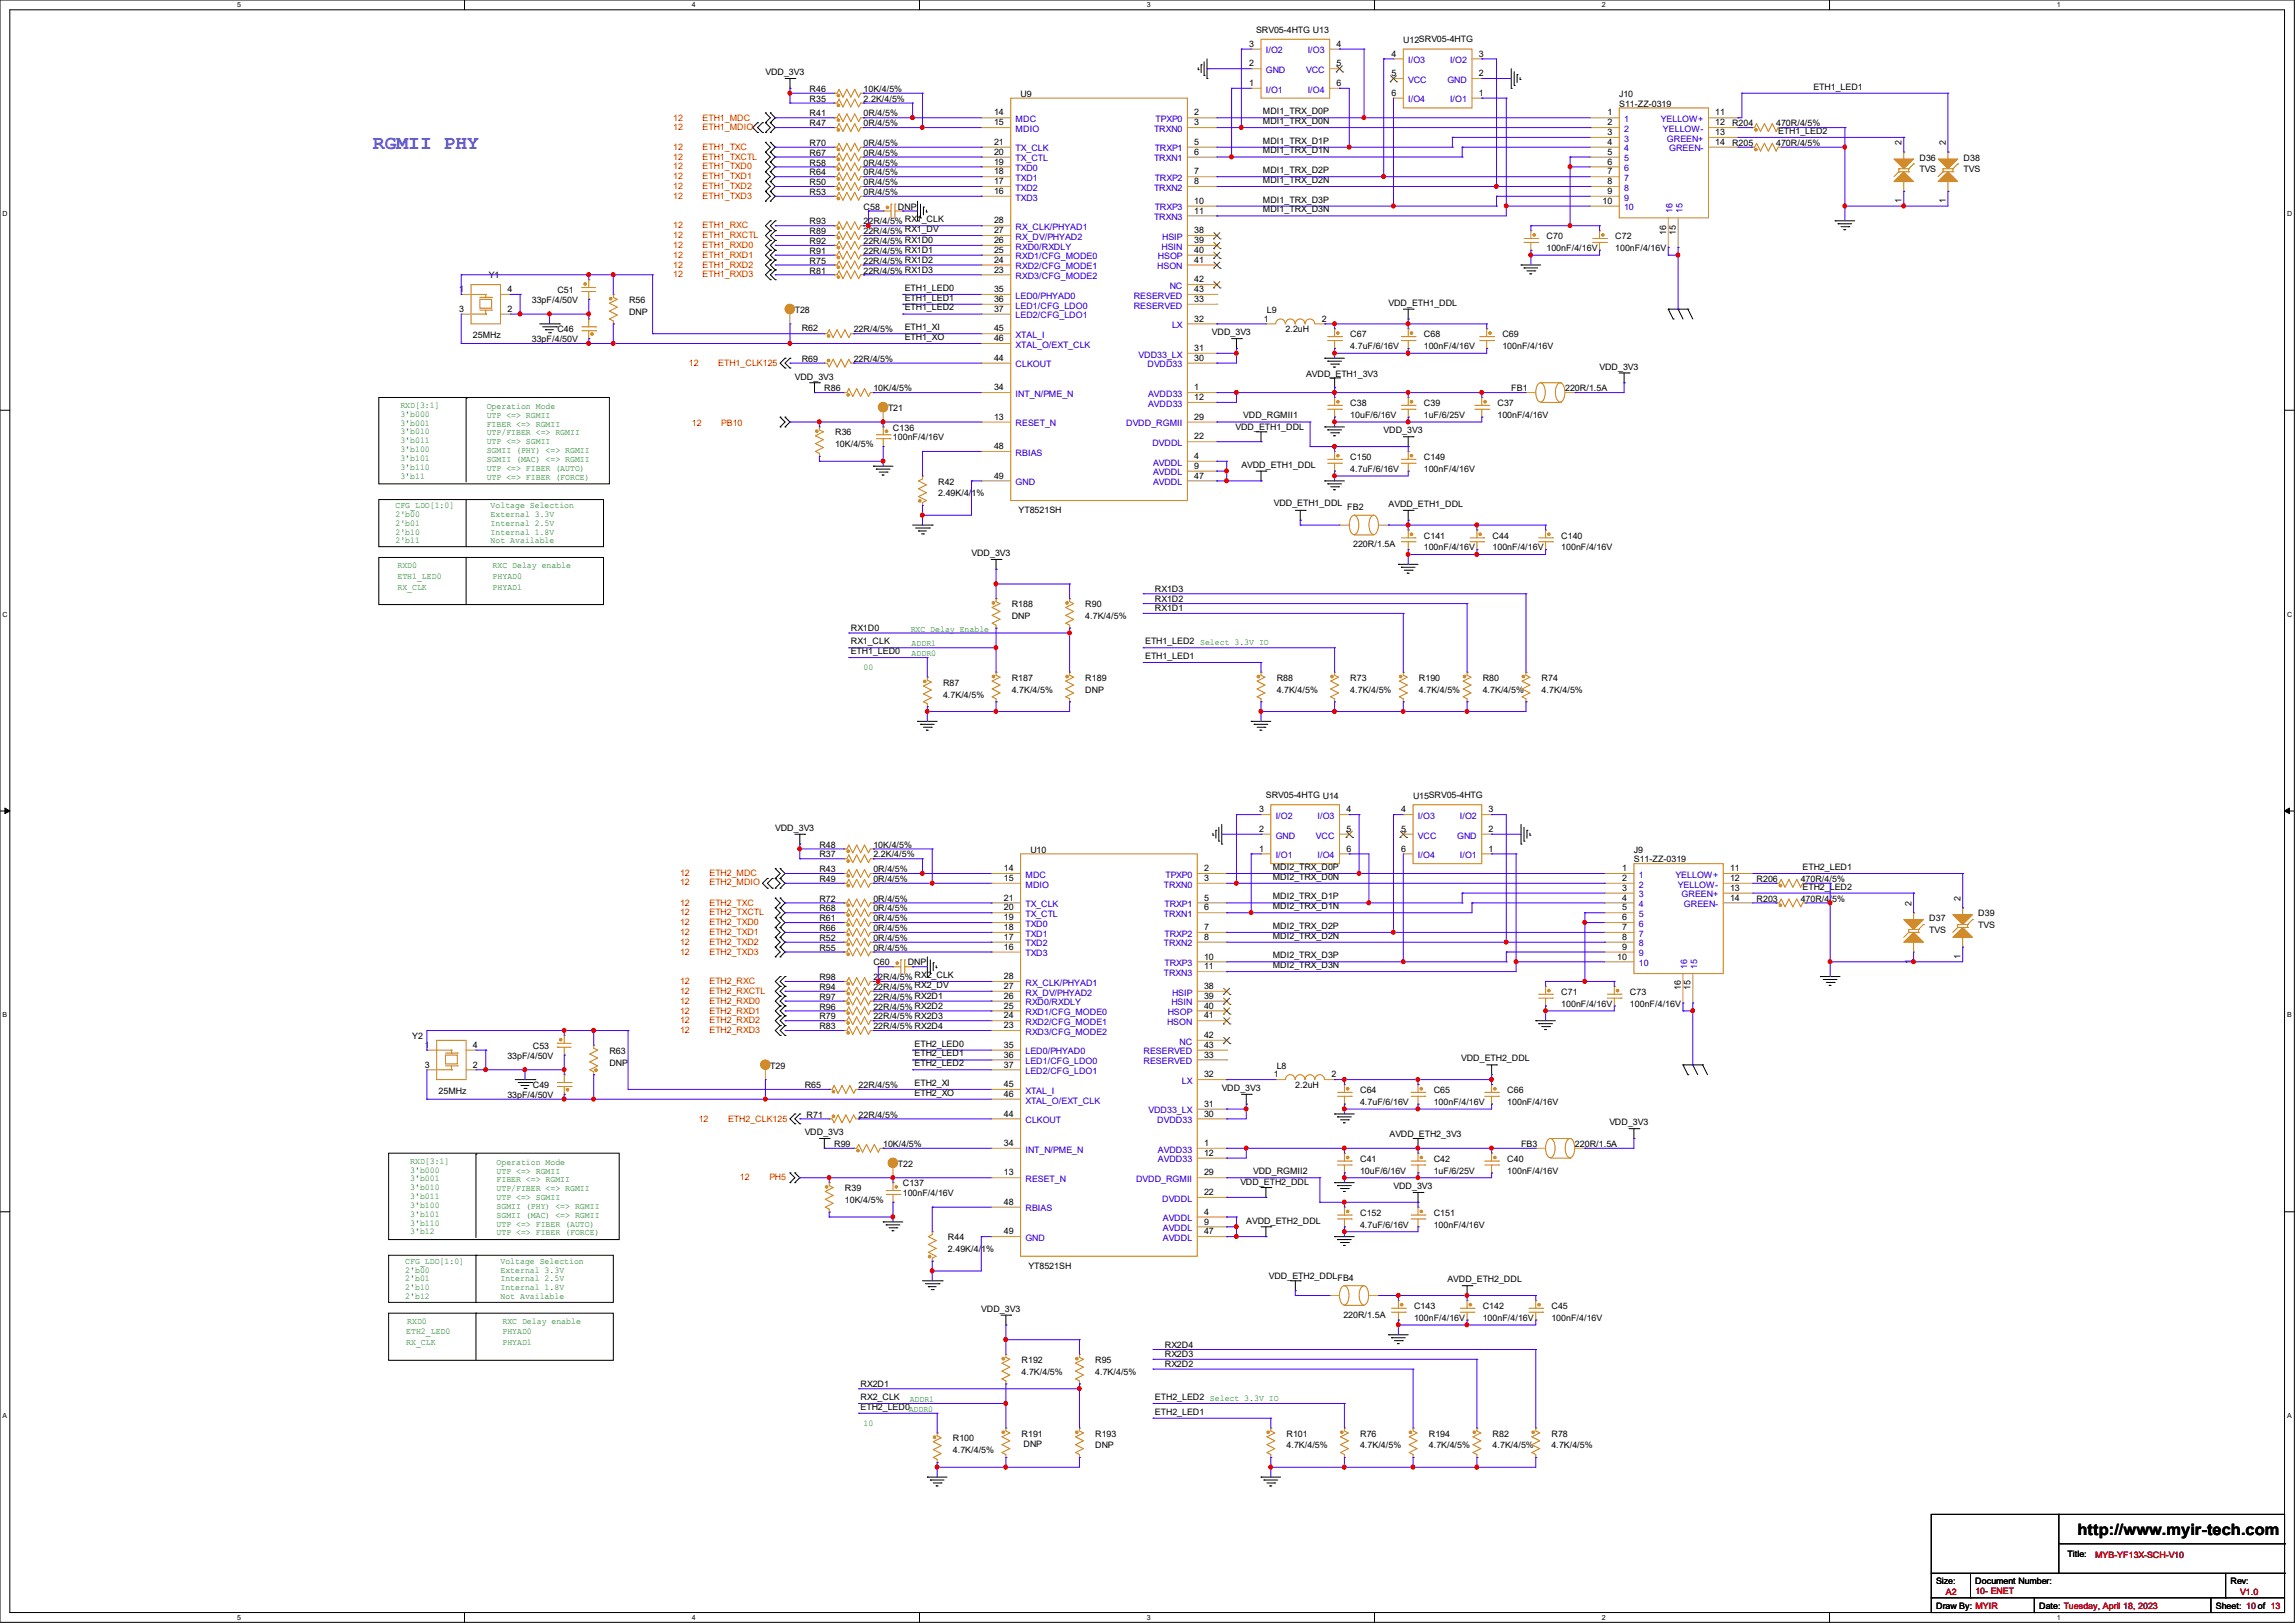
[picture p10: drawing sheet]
<svg xmlns="http://www.w3.org/2000/svg" width="297mm" height="210mm" viewBox="0 0 297 210" stroke-linecap="round" stroke-linejoin="round" font-family="sans-serif">
<defs><g id="words">
<text font-size="2.5" fill="#0080ff" x="48.3" y="19.2">RGMII PHY</text>
<text font-size="2" x="268.9" y="198.6">http://www.myir-tech.com</text>
<g font-size="1.1">
<text x="162.6" y="4.3">SRV05-4HTG U13</text>
<text x="181.6" y="5.5">U12SRV05-4HTG</text>
<text x="99.1" y="9.7">VDD_3V3</text>
<text x="104.8" y="11.9">R46</text>
<text x="111.8" y="11.9">10K/4/5%</text>
<text x="161.7" y="6.1">3</text>
<text x="161.7" y="8.6">2</text>
<text x="161.7" y="11.1">1</text>
<text x="173" y="11.1">6</text>
<text x="173" y="6.1">4</text>
<text x="173" y="8.6">5</text>
<text x="180.1" y="7.3">4</text>
<text x="180.1" y="9.9">5</text>
<text x="191.4" y="7.3">3</text>
<text x="191.4" y="9.9">2</text>
<text x="234.7" y="11.6">ETH1_LED1</text>
<text x="104.8" y="15.1">R41</text>
<text x="104.8" y="16.3">R47</text>
<text x="104.8" y="13.2">R35</text>
<text x="111.8" y="15.1">0R/4/5%</text>
<text x="111.8" y="16.3">0R/4/5%</text>
<text x="111.8" y="13.2">2.2K/4/5%</text>
<text x="128.6" y="14.9">14</text>
<text x="128.6" y="16.2">15</text>
<text x="132.1" y="12.5">U9</text>
<text x="154.6" y="14.9">2</text>
<text x="154.6" y="16.2">3</text>
<text x="163.4" y="14.8">MDI1_TRX_D0P</text>
<text x="163.4" y="16">MDI1_TRX_D0N</text>
<text x="180.1" y="12.4">6</text>
<text x="191.4" y="12.4">1</text>
<text x="208" y="14.9">1</text>
<text x="208" y="16.2">2</text>
<text x="208" y="17.5">3</text>
<text x="209.5" y="12.5">J10</text>
<text x="209.5" y="13.8">S11-ZZ-0319</text>
<text x="222" y="17.5">13</text>
<text x="222" y="16.2">12</text>
<text x="222" y="14.9">11</text>
<text x="224.1" y="16.3">R204</text>
<text x="229.9" y="16.3">470R/4/5%</text>
<text x="230.1" y="17.3">ETH1_LED2</text>
<text x="104.8" y="21.4">R58</text>
<text x="104.8" y="24">R50</text>
<text x="104.8" y="20.2">R67</text>
<text x="104.8" y="18.9">R70</text>
<text x="104.8" y="22.7">R64</text>
<text x="111.8" y="22.7">0R/4/5%</text>
<text x="111.8" y="21.4">0R/4/5%</text>
<text x="111.8" y="24">0R/4/5%</text>
<text x="111.8" y="20.2">0R/4/5%</text>
<text x="111.8" y="18.9">0R/4/5%</text>
<text x="128.6" y="23.8">17</text>
<text x="128.6" y="21.3">19</text>
<text x="128.6" y="20">20</text>
<text x="128.6" y="18.8">21</text>
<text x="128.6" y="22.6">18</text>
<text x="154.6" y="18.8">5</text>
<text x="154.6" y="20">6</text>
<text x="154.6" y="22.6">7</text>
<text x="154.6" y="23.8">8</text>
<text x="163.4" y="18.6">MDI1_TRX_D1P</text>
<text x="163.4" y="23.7">MDI1_TRX_D2N</text>
<text x="163.4" y="22.4">MDI1_TRX_D2P</text>
<text x="163.4" y="19.9">MDI1_TRX_D1N</text>
<text x="208" y="18.8">4</text>
<text x="208" y="20">5</text>
<text x="208" y="21.3">6</text>
<text x="208" y="22.6">7</text>
<text x="208" y="23.8">8</text>
<text x="222" y="18.8">14</text>
<text x="224.1" y="18.9">R205</text>
<text x="229.9" y="18.9">470R/4/5%</text>
<text x="246.1" y="18.8" transform="rotate(-90 246.1 18.8)">2</text>
<text x="248.4" y="20.8">D36</text>
<text x="248.4" y="22.3">TVS</text>
<text x="251.8" y="18.8" transform="rotate(-90 251.8 18.8)">2</text>
<text x="254.1" y="20.8">D38</text>
<text x="254.1" y="22.3">TVS</text>
<text x="104.8" y="29">R93</text>
<text x="104.8" y="25.2">R53</text>
<text x="111.8" y="27.1">C58</text>
<text x="111.8" y="25.2">0R/4/5%</text>
<text x="111.8" y="29">22R/4/5%</text>
<text x="116.2" y="27.1">DNP</text>
<text x="117.1" y="28.7">RX1_CLK</text>
<text x="128.6" y="25.1">16</text>
<text x="128.6" y="28.9">28</text>
<text x="154.6" y="26.4">10</text>
<text x="154.6" y="27.6">11</text>
<text x="163.4" y="26.2">MDI1_TRX_D3P</text>
<text x="163.4" y="27.5">MDI1_TRX_D3N</text>
<text x="207.4" y="26.4">10</text>
<text x="208" y="25.1">9</text>
<text x="246.1" y="26.3" transform="rotate(-90 246.1 26.3)">1</text>
<text x="251.8" y="26.3" transform="rotate(-90 251.8 26.3)">1</text>
<text x="104.8" y="30.3">R89</text>
<text x="104.8" y="35.4">R81</text>
<text x="104.8" y="34.1">R75</text>
<text x="104.8" y="31.6">R92</text>
<text x="104.8" y="32.9">R91</text>
<text x="111.8" y="32.9">22R/4/5% RX1D1</text>
<text x="111.8" y="34.1">22R/4/5% RX1D2</text>
<text x="111.8" y="35.4">22R/4/5% RX1D3</text>
<text x="111.8" y="30.3">22R/4/5%</text>
<text x="111.8" y="31.6">22R/4/5% RX1D0</text>
<text x="117.1" y="30">RX1_DV</text>
<text x="128.6" y="35.3">23</text>
<text x="128.6" y="34">24</text>
<text x="128.6" y="32.7">25</text>
<text x="128.6" y="31.5">26</text>
<text x="128.6" y="30.2">27</text>
<text x="154.6" y="30.2">38</text>
<text x="154.6" y="31.5">39</text>
<text x="154.6" y="32.7">40</text>
<text x="154.6" y="34">41</text>
<text x="200.1" y="30.9">C70</text>
<text x="200.1" y="32.5">100nF/4/16V</text>
<text x="209" y="30.9">C72</text>
<text x="209" y="32.5">100nF/4/16V</text>
<text x="215.6" y="30.4" transform="rotate(-90 215.6 30.4)">16</text>
<text x="216.9" y="30.4" transform="rotate(-90 216.9 30.4)">15</text>
<text x="59.4" y="37.8">1</text>
<text x="59.4" y="40.3">3</text>
<text x="63.2" y="36">Y1</text>
<text x="65.7" y="37.8">4</text>
<text x="65.7" y="40.3">2</text>
<text x="68.8" y="39.2">33pF/4/50V</text>
<text x="72.1" y="37.9">C51</text>
<text x="81.4" y="39.2">R56</text>
<text x="81.4" y="40.7">DNP</text>
<text x="102.9" y="40.5">T28</text>
<text x="117.1" y="37.6">ETH1_LED0</text>
<text x="117.1" y="38.9">ETH1_LED1</text>
<text x="117.1" y="40.2">ETH1_LED2</text>
<text x="128.6" y="37.8">35</text>
<text x="128.6" y="39.1">36</text>
<text x="128.6" y="40.3">37</text>
<text x="154.6" y="41.6">32</text>
<text x="154.6" y="39.1">33</text>
<text x="154.6" y="36.5">42</text>
<text x="154.6" y="37.8">43</text>
<text x="163.6" y="41.6">1</text>
<text x="164" y="40.5">L9</text>
<text x="171.1" y="41.6">2</text>
<text x="179.7" y="39.6">VDD_ETH1_DDL</text>
<text x="61.2" y="43.8">25MHz</text>
<text x="68.8" y="44.3">33pF/4/50V</text>
<text x="72.1" y="43">C46</text>
<text x="103.8" y="46.8">R69</text>
<text x="103.8" y="42.9">R62</text>
<text x="110.5" y="43">22R/4/5%</text>
<text x="110.5" y="46.8">22R/4/5%</text>
<text x="117.1" y="42.7">ETH1_XI</text>
<text x="117.1" y="44">ETH1_XO</text>
<text x="128.6" y="46.7">44</text>
<text x="128.6" y="42.9">45</text>
<text x="128.6" y="44.2">46</text>
<text x="154.6" y="46.7">30</text>
<text x="154.6" y="45.4">31</text>
<text x="156.8" y="43.4">VDD_3V3</text>
<text x="166.4" y="43">2.2uH</text>
<text x="174.7" y="43.6">C67</text>
<text x="174.7" y="45.2">4.7uF/6/16V</text>
<text x="184.3" y="43.6">C68</text>
<text x="184.3" y="45.2">100nF/4/16V</text>
<text x="194.4" y="43.6">C69</text>
<text x="194.4" y="45.2">100nF/4/16V</text>
<text x="207" y="47.8">VDD_3V3</text>
<text x="102.9" y="49.1">VDD_3V3</text>
<text x="106.7" y="50.6">R86</text>
<text x="113" y="50.6">10K/4/5%</text>
<text x="114.9" y="53.2">T21</text>
<text x="128.6" y="50.5">34</text>
<text x="154.6" y="50.5">1</text>
<text x="154.6" y="51.8">12</text>
<text x="169" y="48.7">AVDD_ETH1_3V3</text>
<text x="174.7" y="52.5">C38</text>
<text x="184.3" y="52.5">C39</text>
<text x="193.8" y="52.5">C37</text>
<text x="195.6" y="50.6">FB1</text>
<text x="202.6" y="50.6">220R/1.5A</text>
<text x="108.1" y="56.3">R36</text>
<text x="108.1" y="57.9">10K/4/5%</text>
<text x="115.6" y="55.7">C136</text>
<text x="115.6" y="57">100nF/4/16V</text>
<text x="128.6" y="54.3">13</text>
<text x="128.6" y="58.1">48</text>
<text x="154.6" y="59.4">4</text>
<text x="154.6" y="56.9">22</text>
<text x="154.6" y="54.3">29</text>
<text x="159.9" y="55.6">VDD_ETH1_DDL</text>
<text x="160.9" y="54.1">VDD_RGMII1</text>
<text x="174.7" y="59.5">C150</text>
<text x="174.7" y="54.1">10uF/6/16V</text>
<text x="179.1" y="56.1">VDD_3V3</text>
<text x="184.3" y="59.5">C149</text>
<text x="184.3" y="54.1">1uF/6/25V</text>
<text x="193.8" y="54.1">100nF/4/16V</text>
<text x="121.4" y="62.7">R42</text>
<text x="121.4" y="64.2">2.49K/4/1%</text>
<text x="128.6" y="61.9">49</text>
<text x="154.6" y="60.7">9</text>
<text x="154.6" y="61.9">47</text>
<text x="160.7" y="60.5">AVDD_ETH1_DDL</text>
<text x="164.8" y="65.5">VDD_ETH1_DDL</text>
<text x="174.4" y="66">FB2</text>
<text x="174.7" y="61">4.7uF/6/16V</text>
<text x="179.7" y="65.6">AVDD_ETH1_DDL</text>
<text x="184.3" y="61">100nF/4/16V</text>
<text x="125.7" y="72">VDD_3V3</text>
<text x="131.8" y="66.4">YT8521SH</text>
<text x="175.1" y="70.8">220R/1.5A</text>
<text x="184.3" y="69.7">C141</text>
<text x="184.3" y="71.2">100nF/4/16V</text>
<text x="193.2" y="69.7">C44</text>
<text x="193.2" y="71.2">100nF/4/16V</text>
<text x="202.1" y="69.7">C140</text>
<text x="202.1" y="71.2">100nF/4/16V</text>
<text x="149.5" y="77.9">RX1D2</text>
<text x="149.5" y="76.6">RX1D3</text>
<text x="110.1" y="81.7">RX1D0</text>
<text x="110.1" y="83.4">RX1_CLK</text>
<text x="130.9" y="78.6">R188</text>
<text x="130.9" y="80.1">DNP</text>
<text x="140.5" y="78.6">R90</text>
<text x="140.5" y="80.1">4.7K/4/5%</text>
<text x="148.2" y="83.4">ETH1_LED2 Select 3.3V IO</text>
<text x="149.5" y="79.1">RX1D1</text>
<text x="110.1" y="84.6">ETH1_LED0</text>
<text x="122" y="88.7">R87</text>
<text x="130.9" y="88.1">R187</text>
<text x="130.9" y="89.6">4.7K/4/5%</text>
<text x="140.5" y="88.1">R189</text>
<text x="140.5" y="89.6">DNP</text>
<text x="148.2" y="85.3">ETH1_LED1</text>
<text x="165.2" y="88.1">R88</text>
<text x="165.2" y="89.6">4.7K/4/5%</text>
<text x="174.7" y="88.1">R73</text>
<text x="174.7" y="89.6">4.7K/4/5%</text>
<text x="183.6" y="88.1">R190</text>
<text x="183.6" y="89.6">4.7K/4/5%</text>
<text x="191.9" y="88.1">R80</text>
<text x="191.9" y="89.6">4.7K/4/5%</text>
<text x="199.5" y="88.1">R74</text>
<text x="199.5" y="89.6">4.7K/4/5%</text>
<text x="122" y="90.3">4.7K/4/5%</text>
<text x="100.3" y="107.5">VDD_3V3</text>
<text x="162.9" y="105.1">3</text>
<text x="162.9" y="107.7">2</text>
<text x="163.8" y="103.2">SRV05-4HTG U14</text>
<text x="174.2" y="105.1">4</text>
<text x="174.2" y="107.7">5</text>
<text x="181.4" y="105.1">4</text>
<text x="181.4" y="107.7">5</text>
<text x="182.9" y="103.3">U15SRV05-4HTG</text>
<text x="192.7" y="105.1">3</text>
<text x="192.7" y="107.7">2</text>
<text x="106" y="109.7">R48</text>
<text x="106" y="112.9">R43</text>
<text x="106" y="111">R37</text>
<text x="113" y="109.7">10K/4/5%</text>
<text x="113" y="112.9">0R/4/5%</text>
<text x="113" y="111">2.2K/4/5%</text>
<text x="129.9" y="112.7">14</text>
<text x="133.3" y="110.3">U10</text>
<text x="155.8" y="112.7">2</text>
<text x="162.9" y="110.2">1</text>
<text x="164.7" y="112.6">MDI2_TRX_D0P</text>
<text x="164.7" y="113.8">MDI2_TRX_D0N</text>
<text x="174.2" y="110.2">6</text>
<text x="181.4" y="110.2">6</text>
<text x="192.7" y="110.2">1</text>
<text x="209.9" y="112.7">1</text>
<text x="211.4" y="110.3">J9</text>
<text x="211.4" y="111.6">S11-ZZ-0319</text>
<text x="223.9" y="112.7">11</text>
<text x="233.3" y="112.6">ETH2_LED1</text>
<text x="106" y="119.2">R61</text>
<text x="106" y="117.9">R68</text>
<text x="106" y="114.1">R49</text>
<text x="106" y="116.7">R72</text>
<text x="113" y="119.2">0R/4/5%</text>
<text x="113" y="117.9">0R/4/5%</text>
<text x="113" y="114.1">0R/4/5%</text>
<text x="113" y="116.7">0R/4/5%</text>
<text x="129.9" y="114">15</text>
<text x="129.9" y="119.1">19</text>
<text x="129.9" y="117.8">20</text>
<text x="129.9" y="116.5">21</text>
<text x="155.8" y="114">3</text>
<text x="155.8" y="116.5">5</text>
<text x="155.8" y="117.8">6</text>
<text x="164.7" y="116.4">MDI2_TRX_D1P</text>
<text x="164.7" y="117.6">MDI2_TRX_D1N</text>
<text x="209.9" y="114">2</text>
<text x="209.9" y="115.3">3</text>
<text x="209.9" y="116.5">4</text>
<text x="209.9" y="117.8">5</text>
<text x="209.9" y="119.1">6</text>
<text x="223.9" y="116.5">14</text>
<text x="223.9" y="115.3">13</text>
<text x="223.9" y="114">12</text>
<text x="227.3" y="114.1">R206</text>
<text x="227.3" y="116.7">R203</text>
<text x="233" y="114.1">470R/4/5%</text>
<text x="233" y="116.7">470R/4/5%</text>
<text x="233.3" y="115.1">ETH2_LED2</text>
<text x="247.4" y="117.2" transform="rotate(-90 247.4 117.2)">2</text>
<text x="249.7" y="119.2">D37</text>
<text x="253.7" y="116.6" transform="rotate(-90 253.7 116.6)">2</text>
<text x="256" y="118.6">D39</text>
<text x="106" y="120.5">R66</text>
<text x="106" y="123">R55</text>
<text x="106" y="121.8">R52</text>
<text x="113" y="121.8">0R/4/5%</text>
<text x="113" y="120.5">0R/4/5%</text>
<text x="113" y="123">0R/4/5%</text>
<text x="113" y="124.9">C60</text>
<text x="117.5" y="124.9">DNP</text>
<text x="129.9" y="122.9">16</text>
<text x="129.9" y="121.6">17</text>
<text x="129.9" y="120.4">18</text>
<text x="155.8" y="120.4">7</text>
<text x="155.8" y="121.6">8</text>
<text x="155.8" y="124.2">10</text>
<text x="155.8" y="125.4">11</text>
<text x="164.7" y="120.2">MDI2_TRX_D2P</text>
<text x="164.7" y="125.3">MDI2_TRX_D3N</text>
<text x="164.7" y="124">MDI2_TRX_D3P</text>
<text x="164.7" y="121.5">MDI2_TRX_D2N</text>
<text x="209.3" y="124.2">10</text>
<text x="209.9" y="120.4">7</text>
<text x="209.9" y="121.6">8</text>
<text x="209.9" y="122.9">9</text>
<text x="247.4" y="124.7" transform="rotate(-90 247.4 124.7)">1</text>
<text x="249.7" y="120.7">TVS</text>
<text x="253.7" y="124.1" transform="rotate(-90 253.7 124.1)">1</text>
<text x="256" y="120.1">TVS</text>
<text x="106" y="131.9">R79</text>
<text x="106" y="126.8">R98</text>
<text x="106" y="129.4">R97</text>
<text x="106" y="130.6">R96</text>
<text x="106" y="128.1">R94</text>
<text x="113" y="128.1">22R/4/5%</text>
<text x="113" y="129.4">22R/4/5% RX2D1</text>
<text x="113" y="130.6">22R/4/5% RX2D2</text>
<text x="113" y="131.9">22R/4/5% RX2D3</text>
<text x="113" y="126.8">22R/4/5%</text>
<text x="118.4" y="126.5">RX2_CLK</text>
<text x="118.4" y="127.8">RX2_DV</text>
<text x="129.9" y="131.8">24</text>
<text x="129.9" y="130.5">25</text>
<text x="129.9" y="129.2">26</text>
<text x="129.9" y="128">27</text>
<text x="129.9" y="126.7">28</text>
<text x="155.8" y="128">38</text>
<text x="155.8" y="129.2">39</text>
<text x="155.8" y="130.5">40</text>
<text x="155.8" y="131.8">41</text>
<text x="202.1" y="128.7">C71</text>
<text x="202.1" y="130.3">100nF/4/16V</text>
<text x="210.9" y="128.7">C73</text>
<text x="210.9" y="130.3">100nF/4/16V</text>
<text x="217.5" y="128.1" transform="rotate(-90 217.5 128.1)">16</text>
<text x="218.8" y="128.1" transform="rotate(-90 218.8 128.1)">15</text>
<text x="53.3" y="134.5">Y2</text>
<text x="55" y="135.6">1</text>
<text x="61.2" y="135.6">4</text>
<text x="65.7" y="137">33pF/4/50V</text>
<text x="69" y="135.7">C53</text>
<text x="78.9" y="136.4">R63</text>
<text x="78.9" y="137.9">DNP</text>
<text x="106" y="133.2">R83</text>
<text x="113" y="133.2">22R/4/5% RX2D4</text>
<text x="118.4" y="135.4">ETH2_LED0</text>
<text x="118.4" y="136.7">ETH2_LED1</text>
<text x="118.4" y="138">ETH2_LED2</text>
<text x="129.9" y="133.1">23</text>
<text x="129.9" y="135.6">35</text>
<text x="129.9" y="136.9">36</text>
<text x="155.8" y="136.9">33</text>
<text x="155.8" y="134.3">42</text>
<text x="155.8" y="135.6">43</text>
<text x="189.1" y="137.2">VDD_ETH2_DDL</text>
<text x="55" y="138.1">3</text>
<text x="56.8" y="141.6">25MHz</text>
<text x="61.2" y="138.1">2</text>
<text x="65.7" y="142.1">33pF/4/50V</text>
<text x="69" y="140.8">C49</text>
<text x="99.7" y="138.3">T29</text>
<text x="104.1" y="140.8">R65</text>
<text x="111.1" y="140.8">22R/4/5%</text>
<text x="118.4" y="140.5">ETH2_XI</text>
<text x="118.4" y="141.8">ETH2_XO</text>
<text x="129.9" y="138.1">37</text>
<text x="129.9" y="140.7">45</text>
<text x="129.9" y="141.9">46</text>
<text x="155.8" y="143.2">31</text>
<text x="155.8" y="139.4">32</text>
<text x="158.1" y="141.2">VDD_3V3</text>
<text x="164.8" y="139.4">1</text>
<text x="165.2" y="138.3">L8</text>
<text x="167.6" y="140.8">2.2uH</text>
<text x="172.3" y="139.4">2</text>
<text x="176" y="141.4">C64</text>
<text x="176" y="143">4.7uF/6/16V</text>
<text x="185.5" y="141.4">C65</text>
<text x="185.5" y="143">100nF/4/16V</text>
<text x="195.1" y="141.4">C66</text>
<text x="195.1" y="143">100nF/4/16V</text>
<text x="104.1" y="146.9">VDD_3V3</text>
<text x="104.4" y="144.6">R71</text>
<text x="107.9" y="148.4">R99</text>
<text x="111.1" y="144.6">22R/4/5%</text>
<text x="114.3" y="148.4">10K/4/5%</text>
<text x="129.9" y="148.3">34</text>
<text x="129.9" y="144.5">44</text>
<text x="155.8" y="148.3">1</text>
<text x="155.8" y="149.6">12</text>
<text x="155.8" y="144.5">30</text>
<text x="179.8" y="147.2">AVDD_ETH2_3V3</text>
<text x="196.8" y="148.4">FB3</text>
<text x="203.8" y="148.4">220R/1.5A</text>
<text x="208.3" y="145.6">VDD_3V3</text>
<text x="109.3" y="154.1">R39</text>
<text x="109.3" y="155.7">10K/4/5%</text>
<text x="116.2" y="151">T22</text>
<text x="116.8" y="153.5">C137</text>
<text x="116.8" y="154.8">100nF/4/16V</text>
<text x="129.9" y="152.1">13</text>
<text x="129.9" y="155.9">48</text>
<text x="155.8" y="154.6">22</text>
<text x="155.8" y="152.1">29</text>
<text x="160.5" y="153.4">VDD_ETH2_DDL</text>
<text x="162.2" y="151.9">VDD_RGMII2</text>
<text x="176" y="150.3">C41</text>
<text x="176" y="151.9">10uF/6/16V</text>
<text x="180.3" y="153.9">VDD_3V3</text>
<text x="185.5" y="150.3">C42</text>
<text x="185.5" y="151.9">1uF/6/25V</text>
<text x="195.1" y="150.3">C40</text>
<text x="195.1" y="151.9">100nF/4/16V</text>
<text x="122.7" y="160.5">R44</text>
<text x="129.9" y="159.7">49</text>
<text x="155.8" y="157.2">4</text>
<text x="155.8" y="158.5">9</text>
<text x="155.8" y="159.7">47</text>
<text x="161.3" y="158.3">AVDD_ETH2_DDL</text>
<text x="176" y="157.3">C152</text>
<text x="176" y="158.8">4.7uF/6/16V</text>
<text x="185.5" y="157.3">C151</text>
<text x="185.5" y="158.8">100nF/4/16V</text>
<text x="122.7" y="162">2.49K/4/1%</text>
<text x="133.1" y="164.2">YT8521SH</text>
<text x="164.2" y="165.4">VDD_ETH2_DDLFB4</text>
<text x="187.3" y="166">AVDD_ETH2_DDL</text>
<text x="127" y="169.8">VDD_3V3</text>
<text x="173.9" y="170.5">220R/1.5A</text>
<text x="183" y="169.4">C143</text>
<text x="183" y="170.9">100nF/4/16V</text>
<text x="191.9" y="169.4">C142</text>
<text x="191.9" y="170.9">100nF/4/16V</text>
<text x="200.8" y="169.4">C45</text>
<text x="200.8" y="170.9">100nF/4/16V</text>
<text x="111.4" y="179.5">RX2D1</text>
<text x="132.2" y="176.4">R192</text>
<text x="132.2" y="177.9">4.7K/4/5%</text>
<text x="141.7" y="176.4">R95</text>
<text x="141.7" y="177.9">4.7K/4/5%</text>
<text x="150.7" y="175.6">RX2D3</text>
<text x="150.7" y="174.4">RX2D4</text>
<text x="150.7" y="176.9">RX2D2</text>
<text x="111.4" y="181.1">RX2_CLK</text>
<text x="111.4" y="182.4">ETH2_LED0</text>
<text x="132.2" y="185.9">R191</text>
<text x="141.7" y="185.9">R193</text>
<text x="149.5" y="183.1">ETH2_LED1</text>
<text x="149.5" y="181.1">ETH2_LED2 Select 3.3V IO</text>
<text x="166.5" y="185.9">R101</text>
<text x="176" y="185.9">R76</text>
<text x="184.9" y="185.9">R194</text>
<text x="193.2" y="185.9">R82</text>
<text x="200.8" y="185.9">R78</text>
<text x="123.3" y="186.5">R100</text>
<text x="123.3" y="188.1">4.7K/4/5%</text>
<text x="132.5" y="187.3">DNP</text>
<text x="141.7" y="187.4">DNP</text>
<text x="166.5" y="187.4">4.7K/4/5%</text>
<text x="176" y="187.4">4.7K/4/5%</text>
<text x="184.9" y="187.4">4.7K/4/5%</text>
<text x="193.2" y="187.4">4.7K/4/5%</text>
<text x="200.8" y="187.4">4.7K/4/5%</text>
<text x="267.6" y="201.5">Title:</text>
<text x="250.6" y="204.9">Size:</text>
<text x="250.6" y="208.2">Draw By: MYIR</text>
<text x="255.6" y="204.9">Document Number:</text>
<text x="263.9" y="208.2">Date: Tuesday, April 18, 2023</text>
<text x="286.8" y="208.2">Sheet: 10 of 13</text>
<text x="288.7" y="204.9">Rev:</text>
</g>
<g font-size="1.1" fill="#00c">
<text x="163.8" y="6.9">I/O2</text>
<text x="163.8" y="9.4">GND</text>
<text x="163.8" y="12">I/O1</text>
<text x="169" y="9.4">VCC</text>
<text x="169.2" y="12">I/O4</text>
<text x="169.2" y="6.9">I/O3</text>
<text x="182.2" y="8.2">I/O3</text>
<text x="182.2" y="10.7">VCC</text>
<text x="187.3" y="10.7">GND</text>
<text x="187.7" y="8.2">I/O2</text>
<text x="131.4" y="15.8">MDC</text>
<text x="131.4" y="17.1">MDIO</text>
<text x="149.3" y="17.1">TRXN0</text>
<text x="149.6" y="15.8">TPXP0</text>
<text x="182.2" y="13.3">I/O4</text>
<text x="187.7" y="13.3">I/O1</text>
<text x="210.2" y="15.8">1</text>
<text x="210.2" y="17.1">2</text>
<text x="214.9" y="15.8">YELLOW+</text>
<text x="215.2" y="17.1">YELLOW-</text>
<text x="131.4" y="22.1">TXD0</text>
<text x="131.4" y="20.9">TX_CTL</text>
<text x="131.4" y="19.6">TX_CLK</text>
<text x="131.4" y="23.4">TXD1</text>
<text x="149.3" y="20.9">TRXN1</text>
<text x="149.4" y="19.6">TRXP1</text>
<text x="149.4" y="23.4">TRXP2</text>
<text x="210.2" y="18.3">3</text>
<text x="210.2" y="19.6">4</text>
<text x="210.2" y="20.9">5</text>
<text x="210.2" y="22.1">6</text>
<text x="210.2" y="23.4">7</text>
<text x="215.7" y="18.3">GREEN+</text>
<text x="216" y="19.6">GREEN-</text>
<text x="131.4" y="26">TXD3</text>
<text x="131.4" y="24.7">TXD2</text>
<text x="131.4" y="29.8">RX_CLK/PHYAD1</text>
<text x="149.3" y="24.7">TRXN2</text>
<text x="149.3" y="28.5">TRXN3</text>
<text x="149.4" y="27.2">TRXP3</text>
<text x="210.2" y="24.7">8</text>
<text x="210.2" y="26">9</text>
<text x="210.2" y="27.2">10</text>
<text x="216.5" y="27.6" transform="rotate(-90 216.5 27.6)">16</text>
<text x="217.7" y="27.6" transform="rotate(-90 217.7 27.6)">15</text>
<text x="131.4" y="34.8">RXD2/CFG_MODE1</text>
<text x="131.4" y="33.6">RXD1/CFG_MODE0</text>
<text x="131.4" y="32.3">RXD0/RXDLY</text>
<text x="131.4" y="31">RX_DV/PHYAD2</text>
<text x="149.8" y="34.8">HSON</text>
<text x="149.9" y="33.6">HSOP</text>
<text x="150.3" y="32.3">HSIN</text>
<text x="150.4" y="31">HSIP</text>
<text x="131.4" y="36.1">RXD3/CFG_MODE2</text>
<text x="131.4" y="38.7">LED0/PHYAD0</text>
<text x="131.4" y="39.9">LED1/CFG_LDO0</text>
<text x="131.4" y="41.2">LED2/CFG_LDO1</text>
<text x="146.7" y="39.9">RESERVED</text>
<text x="146.7" y="38.7">RESERVED</text>
<text x="151.4" y="37.4">NC</text>
<text x="131.4" y="47.5">CLKOUT</text>
<text x="131.4" y="43.7">XTAL_I</text>
<text x="131.4" y="45">XTAL_O/EXT_CLK</text>
<text x="147.4" y="46.3">VDD33_LX</text>
<text x="148.5" y="47.5">DVDD33</text>
<text x="151.7" y="42.5">LX</text>
<text x="131.4" y="51.4">INT_N/PME_N</text>
<text x="148.6" y="51.4">AVDD33</text>
<text x="148.6" y="52.6">AVDD33</text>
<text x="131.4" y="55.2">RESET_N</text>
<text x="131.4" y="59">RBIAS</text>
<text x="145.8" y="55.2">DVDD_RGMII</text>
<text x="149.1" y="57.7">DVDDL</text>
<text x="131.4" y="62.8">GND</text>
<text x="149.2" y="60.2">AVDDL</text>
<text x="149.2" y="61.5">AVDDL</text>
<text x="149.2" y="62.8">AVDDL</text>
<text x="165.1" y="106">I/O2</text>
<text x="170.5" y="106">I/O3</text>
<text x="183.5" y="106">I/O3</text>
<text x="188.9" y="106">I/O2</text>
<text x="132.7" y="113.6">MDC</text>
<text x="150.8" y="113.6">TPXP0</text>
<text x="165.1" y="108.5">GND</text>
<text x="165.1" y="111">I/O1</text>
<text x="170.3" y="108.5">VCC</text>
<text x="170.5" y="111">I/O4</text>
<text x="183.5" y="111">I/O4</text>
<text x="183.5" y="108.5">VCC</text>
<text x="188.6" y="108.5">GND</text>
<text x="188.9" y="111">I/O1</text>
<text x="212.1" y="113.6">1</text>
<text x="216.8" y="113.6">YELLOW+</text>
<text x="132.7" y="114.9">MDIO</text>
<text x="132.7" y="119.9">TXD0</text>
<text x="132.7" y="118.7">TX_CTL</text>
<text x="132.7" y="117.4">TX_CLK</text>
<text x="150.6" y="114.9">TRXN0</text>
<text x="150.6" y="118.7">TRXN1</text>
<text x="150.7" y="117.4">TRXP1</text>
<text x="212.1" y="114.9">2</text>
<text x="212.1" y="116.1">3</text>
<text x="212.1" y="117.4">4</text>
<text x="212.1" y="118.7">5</text>
<text x="212.1" y="119.9">6</text>
<text x="217.1" y="114.9">YELLOW-</text>
<text x="217.6" y="116.1">GREEN+</text>
<text x="217.9" y="117.4">GREEN-</text>
<text x="132.7" y="123.7">TXD3</text>
<text x="132.7" y="122.5">TXD2</text>
<text x="132.7" y="121.2">TXD1</text>
<text x="150.6" y="122.5">TRXN2</text>
<text x="150.7" y="121.2">TRXP2</text>
<text x="150.7" y="125">TRXP3</text>
<text x="212.1" y="121.2">7</text>
<text x="212.1" y="122.5">8</text>
<text x="212.1" y="123.7">9</text>
<text x="212.1" y="125">10</text>
<text x="218.4" y="125.3" transform="rotate(-90 218.4 125.3)">16</text>
<text x="219.6" y="125.3" transform="rotate(-90 219.6 125.3)">15</text>
<text x="132.7" y="131.4">RXD1/CFG_MODE0</text>
<text x="132.7" y="130.1">RXD0/RXDLY</text>
<text x="132.7" y="128.8">RX_DV/PHYAD2</text>
<text x="132.7" y="127.6">RX_CLK/PHYAD1</text>
<text x="150.6" y="126.3">TRXN3</text>
<text x="151.1" y="131.4">HSOP</text>
<text x="151.6" y="130.1">HSIN</text>
<text x="151.7" y="128.8">HSIP</text>
<text x="132.7" y="133.9">RXD3/CFG_MODE2</text>
<text x="132.7" y="132.6">RXD2/CFG_MODE1</text>
<text x="132.7" y="136.4">LED0/PHYAD0</text>
<text x="132.7" y="137.7">LED1/CFG_LDO0</text>
<text x="148" y="137.7">RESERVED</text>
<text x="148" y="136.4">RESERVED</text>
<text x="151" y="132.6">HSON</text>
<text x="152.7" y="135.2">NC</text>
<text x="132.7" y="139">LED2/CFG_LDO1</text>
<text x="132.7" y="141.5">XTAL_I</text>
<text x="132.7" y="142.8">XTAL_O/EXT_CLK</text>
<text x="152.9" y="140.3">LX</text>
<text x="132.7" y="149.1">INT_N/PME_N</text>
<text x="132.7" y="145.3">CLKOUT</text>
<text x="148.6" y="144.1">VDD33_LX</text>
<text x="149.8" y="145.3">DVDD33</text>
<text x="149.9" y="149.1">AVDD33</text>
<text x="132.7" y="153">RESET_N</text>
<text x="147" y="153">DVDD_RGMII</text>
<text x="149.9" y="150.4">AVDD33</text>
<text x="150.4" y="155.5">DVDDL</text>
<text x="132.7" y="156.8">RBIAS</text>
<text x="132.7" y="160.6">GND</text>
<text x="150.5" y="158">AVDDL</text>
<text x="150.5" y="159.3">AVDDL</text>
<text x="150.5" y="160.6">AVDDL</text>
</g>
<g font-size="1.1" fill="#f00">
<text x="87.1" y="16.8">12</text>
<text x="87.1" y="15.7">12</text>
<text x="90.9" y="16.8">ETH1_MDIO</text>
<text x="90.9" y="15.7">ETH1_MDC</text>
<text x="87.1" y="19.4">12</text>
<text x="87.1" y="20.7">12</text>
<text x="87.1" y="21.9">12</text>
<text x="87.1" y="23.2">12</text>
<text x="90.9" y="19.4">ETH1_TXC</text>
<text x="90.9" y="20.7">ETH1_TXCTL</text>
<text x="90.9" y="21.9">ETH1_TXD0</text>
<text x="90.9" y="23.2">ETH1_TXD1</text>
<text x="87.1" y="29.5">12</text>
<text x="87.1" y="24.5">12</text>
<text x="87.1" y="25.7">12</text>
<text x="90.9" y="29.5">ETH1_RXC</text>
<text x="90.9" y="24.5">ETH1_TXD2</text>
<text x="90.9" y="25.7">ETH1_TXD3</text>
<text x="87.1" y="30.8">12</text>
<text x="87.1" y="32.1">12</text>
<text x="87.1" y="33.4">12</text>
<text x="87.1" y="34.6">12</text>
<text x="87.1" y="35.9">12</text>
<text x="90.9" y="30.8">ETH1_RXCTL</text>
<text x="90.9" y="32.1">ETH1_RXD0</text>
<text x="90.9" y="33.4">ETH1_RXD1</text>
<text x="90.9" y="34.6">ETH1_RXD2</text>
<text x="90.9" y="35.9">ETH1_RXD3</text>
<text x="89.2" y="47.3">12</text>
<text x="93" y="47.3">ETH1_CLK125</text>
<text x="89.5" y="55.1">12</text>
<text x="93.3" y="55.1">PB10</text>
<text x="88" y="113.4">12</text>
<text x="91.8" y="113.4">ETH2_MDC</text>
<text x="88" y="114.5">12</text>
<text x="88" y="119.7">12</text>
<text x="88" y="118.5">12</text>
<text x="88" y="117.2">12</text>
<text x="91.8" y="114.5">ETH2_MDIO</text>
<text x="91.8" y="119.7">ETH2_TXD0</text>
<text x="91.8" y="118.5">ETH2_TXCTL</text>
<text x="91.8" y="117.2">ETH2_TXC</text>
<text x="88" y="121">12</text>
<text x="88" y="122.3">12</text>
<text x="88" y="123.5">12</text>
<text x="91.8" y="121">ETH2_TXD1</text>
<text x="91.8" y="122.3">ETH2_TXD2</text>
<text x="91.8" y="123.5">ETH2_TXD3</text>
<text x="88" y="129.9">12</text>
<text x="88" y="131.2">12</text>
<text x="88" y="128.6">12</text>
<text x="88" y="127.3">12</text>
<text x="91.8" y="129.9">ETH2_RXD0</text>
<text x="91.8" y="131.2">ETH2_RXD1</text>
<text x="91.8" y="128.6">ETH2_RXCTL</text>
<text x="91.8" y="127.3">ETH2_RXC</text>
<text x="88" y="132.4">12</text>
<text x="88" y="133.7">12</text>
<text x="91.8" y="132.4">ETH2_RXD2</text>
<text x="91.8" y="133.7">ETH2_RXD3</text>
<text x="90.4" y="145.1">12</text>
<text x="94.2" y="145.1">ETH2_CLK125</text>
<text x="95.8" y="152.7">12</text>
<text x="99.6" y="152.7">PH5</text>
</g>
<g font-size="1.1" fill="#008000">
<text x="51.8" y="52.8">RXD[3:1]</text>
<text x="51.8" y="53.9">3'b000</text>
<text x="63" y="52.9">Operation Mode</text>
<text x="51.8" y="55.1">3'b001</text>
<text x="51.8" y="56.2">3'b010</text>
<text x="51.8" y="57.4">3'b011</text>
<text x="51.8" y="58.5">3'b100</text>
<text x="51.8" y="59.6">3'b101</text>
<text x="63" y="54.1">UTP &lt;=&gt; RGMII</text>
<text x="63" y="55.2">FIBER &lt;=&gt; RGMII</text>
<text x="63" y="56.3">UTP/FIBER &lt;=&gt; RGMII</text>
<text x="63" y="57.5">UTP &lt;=&gt; SGMII</text>
<text x="63" y="58.6">SGMII (PHY) &lt;=&gt; RGMII</text>
<text x="63" y="59.8">SGMII (MAC) &lt;=&gt; RGMII</text>
<text x="51.2" y="65.7">CFG_LDO[1:0]</text>
<text x="51.8" y="60.8">3'b110</text>
<text x="51.8" y="61.9">3'b11</text>
<text x="63" y="60.9">UTP &lt;=&gt; FIBER (AUTO)</text>
<text x="63" y="62.1">UTP &lt;=&gt; FIBER (FORCE)</text>
<text x="63.5" y="65.7">Voltage Selection</text>
<text x="51.2" y="66.9">2'b00</text>
<text x="51.2" y="68">2'b01</text>
<text x="51.2" y="69.2">2'b10</text>
<text x="51.2" y="70.3">2'b11</text>
<text x="63.5" y="66.9">External 3.3V</text>
<text x="63.5" y="68">Internal 2.5V</text>
<text x="63.5" y="69.2">Internal 1.8V</text>
<text x="63.5" y="70.3">Not Available</text>
<text x="51.4" y="73.5">RXD0</text>
<text x="51.4" y="74.9">ETH1_LED0</text>
<text x="51.4" y="76.3">RX_CLK</text>
<text x="63.8" y="73.5">RXC Delay enable</text>
<text x="63.8" y="74.9">PHYAD0</text>
<text x="63.8" y="76.3">PHYAD1</text>
<text x="117.9" y="81.7">RXC Delay Enable</text>
<text x="118" y="83.7">ADDR1</text>
<text x="111.8" y="86.7">00</text>
<text x="118" y="84.9">ADDR0</text>
<text x="53.1" y="150.6">RXD[3:1]</text>
<text x="53.1" y="151.7">3'b000</text>
<text x="53.1" y="152.9">3'b001</text>
<text x="53.1" y="154">3'b010</text>
<text x="53.1" y="155.2">3'b011</text>
<text x="64.3" y="150.7">Operation Mode</text>
<text x="64.3" y="151.9">UTP &lt;=&gt; RGMII</text>
<text x="64.3" y="153">FIBER &lt;=&gt; RGMII</text>
<text x="64.3" y="154.1">UTP/FIBER &lt;=&gt; RGMII</text>
<text x="64.3" y="155.3">UTP &lt;=&gt; SGMII</text>
<text x="53.1" y="156.3">3'b100</text>
<text x="53.1" y="157.4">3'b101</text>
<text x="53.1" y="158.6">3'b110</text>
<text x="53.1" y="159.7">3'b12</text>
<text x="64.3" y="156.4">SGMII (PHY) &lt;=&gt; RGMII</text>
<text x="64.3" y="157.6">SGMII (MAC) &lt;=&gt; RGMII</text>
<text x="64.3" y="158.7">UTP &lt;=&gt; FIBER (AUTO)</text>
<text x="64.3" y="159.9">UTP &lt;=&gt; FIBER (FORCE)</text>
<text x="52.5" y="163.5">CFG_LDO[1:0]</text>
<text x="52.5" y="164.7">2'b00</text>
<text x="52.5" y="165.8">2'b01</text>
<text x="52.5" y="167">2'b10</text>
<text x="64.8" y="163.5">Voltage Selection</text>
<text x="64.8" y="164.7">External 3.3V</text>
<text x="64.8" y="165.8">Internal 2.5V</text>
<text x="64.8" y="167">Internal 1.8V</text>
<text x="52.5" y="168.1">2'b12</text>
<text x="52.6" y="172.7">ETH2_LED0</text>
<text x="52.7" y="171.3">RXD0</text>
<text x="64.8" y="168.1">Not Available</text>
<text x="65" y="171.3">RXC Delay enable</text>
<text x="65" y="172.7">PHYAD0</text>
<text x="52.6" y="174.1">RX_CLK</text>
<text x="65" y="174.1">PHYAD1</text>
<text x="111.8" y="184.5">10</text>
<text x="117.6" y="182.7">ADDR0</text>
<text x="117.7" y="181.4">ADDR1</text>
</g>
<g font-size="1.1" fill="#800000">
<text x="271.1" y="201.6">MYB-YF13X-SCH-V10</text>
<text x="251.8" y="206.3">A2</text>
<text x="255.6" y="206.2">10- ENET</text>
<text x="289.9" y="206.3">V1.0</text>
</g>
<g font-size=".9">
<text x="30.7" y=".9">5</text>
<text x="89.5" y=".9">4</text>
<text x="148.4" y=".9">3</text>
<text x="207.3" y=".9">2</text>
<text x="266.2" y=".9">1</text>
<text x=".3" y="28">D</text>
<text x="296" y="28">D</text>
<text x=".3" y="79.8">C</text>
<text x="296" y="79.8">C</text>
<text x=".3" y="131.7">B</text>
<text x="296" y="131.7">B</text>
<text x=".3" y="183.5">A</text>
<text x="296" y="183.5">A</text>
<text x="30.7" y="209.6">5</text>
<text x="89.5" y="209.6">4</text>
<text x="148.4" y="209.6">3</text>
<text x="207.3" y="209.6">2</text>
<text x="266.2" y="209.6">1</text>
</g>
</g></defs>
<path d="M0 0h296.9v209.9h-296.9zM1.3 1.3h294.4v207.4h-294.4z" fill="none" stroke="#000" stroke-width=".13"/>
<g fill="#fff">
<path d="M30.7 .1h.5v1h-.5z"/>
<path d="M30.7 208.8h.5v1h-.5z"/>
</g>
<path d="M60.1 0v1.3M60.1 208.7v1.2" fill="none" stroke="#000" stroke-width=".13"/>
<g fill="#fff">
<path d="M89.5 .1h.5v1h-.5z"/>
<path d="M89.5 208.8h.5v1h-.5z"/>
</g>
<path d="M119 0v1.3M119 208.7v1.2" fill="none" stroke="#000" stroke-width=".13"/>
<g fill="#fff">
<path d="M148.4 .1h.5v1h-.5z"/>
<path d="M148.4 208.8h.5v1h-.5z"/>
</g>
<path d="M177.9 0v1.3M177.9 208.7v1.2" fill="none" stroke="#000" stroke-width=".13"/>
<g fill="#fff">
<path d="M207.3 .1h.5v1h-.5z"/>
<path d="M207.3 208.8h.5v1h-.5z"/>
</g>
<path d="M236.8 0v1.3M236.8 208.7v1.2" fill="none" stroke="#000" stroke-width=".13"/>
<g fill="#fff">
<path d="M266.2 .1h.5v1h-.5z"/>
<path d="M266.2 208.8h.5v1h-.5z"/>
<path d="M.3 27.2h.7v1h-.7z"/>
<path d="M296 27.2h.6v1h-.6z"/>
<path d="M.3 79h.7v1h-.7z"/>
<path d="M296 79h.6v1h-.6z"/>
</g>
<path d="M0 53.1h1.3M295.7 53.1h1.2" fill="none" stroke="#000" stroke-width=".13"/>
<g fill="#fff">
<path d="M.3 130.9h.6v1h-.6z"/>
<path d="M296 130.9h.6v1h-.6z"/>
</g>
<path d="M0 104.9h1.3M295.7 104.9h1.2" fill="none" stroke="#000" stroke-width=".13"/>
<path d="M.6 104.6l.7 .3-.7 .4zM295.7 104.9l.6-.3v.7z" fill="#000" stroke="#000" stroke-width=".13"/>
<g fill="#fff">
<path d="M.3 182.7h.6v1h-.6z"/>
<path d="M296 182.7h.5v1h-.5z"/>
</g>
<g fill="none" stroke="#000" stroke-width=".13">
<path d="M98 15.9h.1M98 17.1h.1M98 15.9l-.6 .6 .6 .6M98.7 17.1h.1M98.7 15.9h.1M98.7 15.9l-.7 .6 .7 .6M99.1 17.1h.1M99.1 15.9h.1M99.1 14.6h.1M99.1 19.7h.1M99.1 18.4h.1M99.1 15.9l.6 .6-.6 .6"/>
<path d="M99.1 14.6l.6 .6-.6 .7M99.1 18.4l.6 .6-.6 .7M99.1 19.7l.6 .6-.6 .7M99.7 15.9h.1M99.7 17.1h.1M99.7 14.6h.1M99.7 18.4h.1M99.7 19.7h.1M99.7 15.9l.6 .6-.6 .6M99.7 14.6l.6 .6-.6 .7M99.7 18.4l.6 .6-.6 .7M99.7 19.7l.6 .6-.6 .7"/>
<path d="M101.6 10.2h1.3M102.2 11.4h.1M102.2 10.2v1.2M102.9 10.2h.1M155.1 9h.1M155.1 8.8v.2M155.4 8.4h.1M155.4 8.4v1M155.8 9.8h.1M155.8 8v1.8M156.2 10.2h.1M156.2 7.6v2.6"/>
<path d="M195.6 11.4h.1M195.6 8.9v2.5M196 11h.1M196 9.3v1.7M196.3 9.7h.1M196.3 9.7v1M196.7 10.3h.1M196.7 10v.3M99.1 21h.1M99.1 22.2h.1M99.1 23.5h.1M99.1 24.8h.1"/>
<path d="M99.1 26h.1M99.1 21l.6 .6-.6 .6M99.1 22.2l.6 .7-.6 .6M99.1 23.5l.6 .6-.6 .7M99.1 24.8l.6 .6-.6 .6M99.7 28.6h.1M99.7 29.8h.1M99.7 31.1h.1M99.7 32.4h.1M99.7 33.7h.1M99.7 34.9h.1M99.7 36.2h.1"/>
<path d="M99.7 21h.1M99.7 22.2h.1M99.7 23.5h.1M99.7 24.8h.1M99.7 26h.1M99.7 28.6l-.6 .6 .6 .6M99.7 29.8l-.6 .7 .6 .6M99.7 31.1l-.6 .6 .6 .7M99.7 32.4l-.6 .6 .6 .7M99.7 33.7l-.6 .6 .6 .6M99.7 34.9l-.6 .7 .6 .6M99.7 21l.6 .6-.6 .6"/>
<path d="M99.7 22.2l.6 .7-.6 .6M99.7 23.5l.6 .6-.6 .7M99.7 24.8l.6 .6-.6 .6M100.3 28.6h.1M100.3 29.8h.1M100.3 31.1h.1M100.3 32.4h.1M100.3 33.7h.1M100.3 34.9h.1M100.3 36.2h.1M100.3 28.6l-.6 .6 .6 .6M100.3 29.8l-.6 .7 .6 .6"/>
<path d="M100.3 31.1l-.6 .6 .6 .7M100.3 32.4l-.6 .6 .6 .7M100.3 33.7l-.6 .6 .6 .6M100.3 34.9l-.6 .7 .6 .6M118.7 28.6h.1M118.7 26v2.6M119.1 28.2h.1M119.1 26.4v1.8M119.5 26.8h.1M119.5 26.8v1M119.9 27.4h.1M119.9 27.2v.2"/>
<path d="M196.8 34.3h.1M196.8 34.3h2.6M197.2 34.7h.1M197.2 34.7h1.8M197.6 35.1h1M198 35.4h.1M198 35.4h.2M198.6 35.1h.1M237.5 28.6h.1M237.5 28.6h2.5M237.9 29h.1M237.9 29h1.7"/>
<path d="M238.3 29.3h1M238.6 29.7h.1M238.6 29.7h.3M239.3 29.3h.1M49 51.4h29.9v11.2h-29.9zM60.3 51.6h.1M60.3 51.6v10.8M69.8 41.9h2.6M70.2 42.3h1.8M70.6 42.7h.1M70.6 42.7h1M71 43.1h.2"/>
<path d="M71.2 43.1h.1M72 42.3h.1M72.4 41.9h.1M101 55.2h.1M101 54h.1M101 54l.6 .6-.6 .6M101.6 46.4h.1M101.6 47.6h.1M101.6 54h.1M101.6 55.2h.1M101.6 46.4l-.6 .6 .6 .6M101.6 54l.6 .6-.6 .6"/>
<path d="M102.2 46.4h.1M102.2 47.6h.1M102.2 46.4l-.6 .6 .6 .6M104.8 49.5h1.2M105.4 50.8h.1M105.4 49.5v1.3M106 49.5h.1M159.4 43.8h1.3M160 45.1h.1M160 43.8v1.3M160.7 43.8h.1M162.6 55.9h1.2"/>
<path d="M163.2 57.1h.1M163.2 55.9v1.2M163.8 55.9h.1M171.4 46.4h.1M171.4 55.2h.1M171.4 46.4h2.6M171.4 55.2h2.6M171.8 46.7h.1M171.8 55.6h.1M171.8 46.7h1.8M171.8 55.6h1.8M172.1 48.9h1.3"/>
<path d="M172.2 47.1h1M172.2 56h1M172.6 47.5h.1M172.6 56.4h.1M172.6 47.5h.2M172.6 56.4h.2M172.7 50.2h.1M172.7 48.9v1.3M173.2 47.1h.1M173.2 56h.1M173.4 48.9h.1M181.6 40h1.3"/>
<path d="M181.6 56.5h1.3M182.2 41.3h.1M182.2 57.8h.1M182.2 40v1.3M182.2 56.5v1.3M182.9 40h.1M182.9 56.5h.1M209.5 48.3h1.3M210.2 49.5h.1M210.2 48.3v1.2M210.8 48.3h.1M215.9 40h.1"/>
<path d="M215.9 40h2.5M215.9 40l.6 1.3M216.5 41.3h.1M217.2 40h.1M217.2 40l.6 1.3M218.4 40h.1M218.4 40l.7 1.3M49 64.6h29.1v6.1h-29.1zM49 72.1h29.1v6.1h-29.1zM60.3 64.6h.1M60.3 72.1h.1M60.3 64.6v6.1"/>
<path d="M60.3 72.1v6.1M113 60.3h.1M113 60.3h2.6M113.4 60.7h.1M113.4 60.7h1.8M113.8 61.1h1M114.2 61.5h.1M114.2 61.5h.2M114.8 61.1h.1M118.1 67.9h2.5M118.5 68.3h1.8M118.9 68.7h.1"/>
<path d="M118.9 68.7h1M119.3 69.1h.2M119.5 69.1h.1M120.3 68.3h.1M120.6 67.9h.1M128.3 72.4h1.2M128.9 73.7h.1M128.9 72.4v1.3M129.5 72.4h.1M162.6 61h1.2M163.2 62.2h.1M163.2 61v1.2"/>
<path d="M163.8 61h.1M167.6 66h1.3M168.3 67.3h.1M168.3 66v1.3M168.9 66h.1M171.4 62.2h.1M171.4 62.2h2.6M171.8 62.6h.1M171.8 62.6h1.8M172.2 63h1M172.6 63.4h.1M172.6 63.4h.2"/>
<path d="M173.2 63h.1M181 73h.1M181 73h2.5M181.4 73.4h.1M181.4 73.4h1.7M181.6 66h1.3M181.7 73.8h1.1M182.1 74.2h.1M182.1 74.2h.3M182.2 67.3h.1M182.2 66v1.3M182.8 73.8h.1"/>
<path d="M182.9 66h.1M118.7 93.3h.1M118.7 93.3h2.6M119.1 93.7h.1M119.1 93.7h1.8M119.5 94.1h1M119.9 94.5h.1M119.9 94.5h.2M120.5 94.1h.1M161.9 93.3h.1M161.9 93.3h2.6M162.3 93.7h.1"/>
<path d="M162.3 93.7h1.8M162.7 94.1h1M163.1 94.5h.1M163.1 94.5h.2M163.7 94.1h.1M99.3 113.7h.1M99.3 114.9h.1M99.3 113.7l-.6 .6 .6 .6M99.9 114.9h.1M99.9 113.7h.1M99.9 113.7l-.6 .6 .6 .6M100.3 113.7h.1"/>
<path d="M100.3 112.4h.1M100.3 114.9h.1M100.3 118.7h.1M100.3 117.5h.1M100.3 116.2h.1M100.3 112.4l.7 .6-.7 .7M100.3 113.7l.7 .6-.7 .6M100.3 118.7l.7 .7-.7 .6M100.3 117.5l.7 .6-.7 .6M100.3 116.2l.7 .6-.7 .7M101 112.4h.1M101 113.7h.1"/>
<path d="M101 114.9h.1M101 118.7h.1M101 117.5h.1M101 116.2h.1M101 112.4l.6 .6-.6 .7M101 113.7l.6 .6-.6 .6M101 118.7l.6 .7-.6 .6M101 117.5l.6 .6-.6 .6M101 116.2l.6 .6-.6 .7M102.9 107.9h1.2M103.5 109.2h.1M103.5 107.9v1.3"/>
<path d="M104.1 107.9h.1M157 108.1h.1M157 107.8v.3M157.4 107.4h.1M157.4 107.4v1.1M157.7 108.8h.1M157.7 107.1v1.7M158.1 109.2h.1M158.1 106.7v2.5M196.8 109.2h.1M196.8 106.7v2.5M197.2 108.8h.1"/>
<path d="M197.2 107.1v1.7M197.6 107.4h.1M197.6 107.4v1.1M198 108.1h.1M198 107.8v.3M66.7 139.7h2.5M69.2 139.7h.1M100.3 120h.1M100.3 121.3h.1M100.3 122.6h.1M100.3 123.8h.1M100.3 120l.7 .6-.7 .7"/>
<path d="M100.3 121.3l.7 .6-.7 .7M100.3 122.6l.7 .6-.7 .6M101 120h.1M101 121.3h.1M101 122.6h.1M101 123.8h.1M101 128.9h.1M101 130.2h.1M101 131.4h.1M101 132.7h.1M101 134h.1M101 127.6h.1"/>
<path d="M101 126.4h.1M101 120l.6 .6-.6 .7M101 121.3l.6 .6-.6 .7M101 122.6l.6 .6-.6 .6M101 128.9l-.7 .6 .7 .7M101 130.2l-.7 .6 .7 .6M101 131.4l-.7 .7 .7 .6M101 132.7l-.7 .6 .7 .7M101 127.6l-.7 .7 .7 .6M101 126.4l-.7 .6 .7 .6M101.6 128.9h.1M101.6 130.2h.1"/>
<path d="M101.6 131.4h.1M101.6 132.7h.1M101.6 134h.1M101.6 127.6h.1M101.6 126.4h.1M101.6 128.9l-.6 .6 .6 .7M101.6 130.2l-.6 .6 .6 .6M101.6 131.4l-.6 .7 .6 .6M101.6 132.7l-.6 .6 .6 .7M101.6 127.6l-.6 .7 .6 .6M101.6 126.4l-.6 .6 .6 .6M120 126.4h.1"/>
<path d="M120 123.8v2.6M120.4 126h.1M120.4 124.2v1.8M120.8 124.6h.1M120.8 124.6v1M121.2 125.2h.1M121.2 125v.2M192.4 137.8h1.3M193 139.1h.1M193 137.8v1.3M193.7 137.8h.1M198.8 132.1h.1"/>
<path d="M198.8 132.1h2.5M199.1 132.5h.1M199.1 132.5h1.8M199.5 132.8h1M199.9 133.2h.1M199.9 133.2h.3M200.5 132.8h.1M217.8 137.8h.1M217.8 137.8h2.5M217.8 137.8l.6 1.3M218.4 139.1h.1M219.1 137.8h.1"/>
<path d="M219.1 137.8l.6 1.3M220.3 137.8h.1M220.3 137.8l.7 1.3M235.6 126.4h.1M235.6 126.4h2.5M236 126.7h.1M236 126.7h1.7M236.3 127.1h1.1M236.7 127.5h.1M236.7 127.5h.3M237.4 127.1h.1M0 156.8h1.3"/>
<path d="M50.3 149.2h29.8v11.2h-29.8zM61.6 149.4h.1M61.6 149.4v10.7M67.1 140.1h1.7M67.4 140.5h.1M67.4 140.5h1.1M67.8 140.8h.3M68.1 140.8h.1M68.8 140.1h.1M102.2 153h.1M102.2 151.8h.1M102.2 151.8l.7 .6-.7 .6"/>
<path d="M102.9 151.8h.1M102.9 153h.1M102.9 144.1h.1M102.9 145.4h.1M102.9 151.8l.6 .6-.6 .6M102.9 144.1l-.7 .7 .7 .6M103.5 144.1h.1M103.5 145.4h.1M103.5 144.1l-.6 .7 .6 .6M106 147.3h1.3M106.7 148.6h.1M106.7 147.3v1.3"/>
<path d="M107.3 147.3h.1M114.3 158.1h.1M114.3 158.1h2.5M114.7 158.5h.1M114.7 158.5h1.8M115.1 158.9h1M115.4 159.3h.1M115.4 159.3h.3M116.1 158.9h.1M160.7 141.6h1.2M161.3 142.9h.1M161.3 141.6v1.3"/>
<path d="M161.9 141.6h.1M163.2 158.7h1.3M163.2 153.7h1.3M163.8 154.9h.1M163.8 153.7v1.2M163.8 158.7v1.3M164.5 158.7h.1M164.5 153.7h.1M172.7 144.1h.1M172.7 153h.1M172.7 144.1h2.6M172.7 153h2.6"/>
<path d="M173.1 144.5h.1M173.1 153.4h.1M173.1 144.5h1.8M173.1 153.4h1.8M173.5 144.9h1M173.5 153.8h1M173.9 145.3h.1M173.9 154.2h.1M173.9 145.3h.2M173.9 154.2h.2M174.5 144.9h.1M174.5 153.8h.1"/>
<path d="M182.9 147.3h1.2M182.9 154.3h1.2M183.5 155.6h.1M183.5 148.6h.1M183.5 147.3v1.3M183.5 154.3v1.3M184.1 154.3h.1M184.1 147.3h.1M210.8 146h1.3M211.5 147.3h.1M211.5 146v1.3M212.1 146h.1"/>
<path d="M295.7 156.8h1.2M50.3 162.4h29.1v6.1h-29.1zM50.3 169.9h29.1v6.1h-29.1zM61.6 162.4h.1M61.6 169.9h.1M61.6 162.4v6.1M61.6 169.9v6.1M119.4 165.7h2.5M119.8 166.1h1.7M120.1 166.5h.1M120.1 166.5h1.1M120.5 166.9h.3"/>
<path d="M120.8 166.9h.1M121.5 166.1h.1M121.9 165.7h.1M129.5 170.2h1.3M130.2 171.4h.1M130.2 170.2v1.2M130.8 170.2h.1M163.8 160h.1M167 165.7h1.3M167.6 167h.1M167.6 165.7v1.3M168.3 165.7h.1"/>
<path d="M172.7 160h.1M172.7 160h2.6M173.1 160.4h.1M173.1 160.4h1.8M173.5 160.8h1M173.9 161.2h.1M173.9 161.2h.2M174.5 160.8h.1M179.7 172.7h.1M179.7 172.7h2.5M180.1 173.1h.1M180.1 173.1h1.8"/>
<path d="M180.5 173.5h1M180.8 173.9h.1M180.8 173.9h.3M181.5 173.5h.1M189.2 166.4h1.3M189.9 167.6h.1M189.9 166.4v1.2M190.5 166.4h.1M120 191.1h.1M120 191.1h2.6M120.4 191.5h.1M120.4 191.5h1.8"/>
<path d="M120.8 191.9h1M121.2 192.3h.1M121.2 192.3h.2M121.8 191.9h.1M163.2 191.1h.1M163.2 191.1h2.5M163.6 191.5h.1M163.6 191.5h1.8M164 191.9h1M164.3 192.3h.1M164.3 192.3h.3M165 191.9h.1"/>
<path d="M249.9 196h45.8v12.7h-45.8zM266.4 196h.1M266.4 196v7.6M266.4 199.8h29.3M295.7 199.8h.1M249.9 206.8h.1M249.9 206.8h45.8M249.9 203.6h45.8M255 206.8h.1M255 203.6v3.2M263.3 208.7h.1M263.3 206.8v1.9"/>
<path d="M286.1 208.7h.1M286.1 206.8v1.9M288 206.8h.1M288 203.6v3.2M295.7 203.6h.1"/>
</g>
<g fill="none" stroke="#cc8006" stroke-width=".13">
<path d="M107.9 15.2h.1M107.9 16.5h.1M107.9 19h.1M107.9 13.3h.1M107.9 12.1h.1M107.9 16.5h.4l.3-.5 .5 1 .5-1 .5 1 .5-1 .5 1 .3-.5h.4M107.9 15.2h.4l.3-.5 .5 1 .5-1 .5 1 .5-1 .5 1 .3-.5h.4M107.9 19h.4l.3-.5 .5 1.1 .5-1.1 .5 1.1 .5-1.1 .5 1.1 .3-.6h.4M107.9 13.3h.4l.3-.5 .5 1 .5-1 .5 1 .5-1 .5 1 .3-.5h.4M107.9 12.1h.4l.3-.5 .5 1 .5-1 .5 1 .5-1 .5 1 .3-.5h.4M111.8 15.2h.1M111.8 16.5h.1"/>
<path d="M111.8 19h.1M111.8 13.3h.1M111.8 12.1h.1M130.8 12.7h22.9v52.1h-22.9zM163.2 5.1h8.9v7.6h-8.9zM181.6 6.3h8.9v7.7h-8.9zM209.5 14h11.6v14.2h-11.6zM226.7 16.5h.1M226.7 19h.1M226.7 16.5h.4l.2-.5 .5 1 .5-1 .6 1 .5-1 .5 1 .2-.5h.4M226.7 19h.4l.2-.5 .5 1.1 .5-1.1 .6 1.1 .5-1.1 .5 1.1 .2-.6h.4M230.5 16.5h.1"/>
<path d="M230.5 19h.1M246.4 19.7h.1M246.4 19.7v.9M252.1 19.7h.1M252.1 19.7v.9M61 36.8h3.8v5.1h-3.8zM61 38.1h1.9M62.1 38.7h1.5v1.2h-1.5zM62.1 38.5h1.5M62.9 38.1h.1M62.9 38.5h.1M62.9 38.1v.4"/>
<path d="M63.6 38.5h.1M75.3 37.7h.1M75.3 37.2h.1M75.3 37.7h1.8M75.3 37.2h1.8M76.2 36.2h.1M76.2 38.7h.1M76.2 36.2v1M76.2 37.7v1M79.4 38.1h.1M79.4 38.1v.4l.5 .2-1 .5 1 .6-1 .5 1 .5-1 .5 .5 .2v.4M107.9 33h.1"/>
<path d="M107.9 22.9h.1M107.9 34.3h.1M107.9 25.4h.1M107.9 35.6h.1M107.9 20.3h.1M107.9 29.2h.1M107.9 30.5h.1M107.9 21.6h.1M107.9 24.1h.1M107.9 31.7h.1M107.9 33h.4l.3-.5 .5 1 .5-1 .5 1 .5-1 .5 1 .3-.5h.4M107.9 22.9h.4l.3-.5 .5 1 .5-1 .5 1 .5-1 .5 1 .3-.5h.4"/>
<path d="M107.9 34.3h.4l.3-.5 .5 1 .5-1 .5 1 .5-1 .5 1 .3-.5h.4M107.9 25.4h.4l.3-.5 .5 1 .5-1 .5 1 .5-1 .5 1 .3-.5h.4M107.9 35.6h.4l.3-.5 .5 1 .5-1 .5 1 .5-1 .5 1 .3-.5h.4M107.9 20.3h.4l.3-.5 .5 1 .5-1 .5 1 .5-1 .5 1 .3-.5h.4M107.9 29.2h.4l.3-.5 .5 1 .5-1 .5 1 .5-1 .5 1 .3-.5h.4M107.9 30.5h.4l.3-.5 .5 1 .5-1 .5 1 .5-1 .5 1 .3-.5h.4M107.9 21.6h.4l.3-.5 .5 1 .5-1 .5 1 .5-1 .5 1 .3-.5h.4M107.9 24.1h.4l.3-.5 .5 1 .5-1 .5 1 .5-1 .5 1 .3-.5h.4M107.9 31.7h.4l.3-.5 .5 1.1 .5-1.1 .5 1.1 .5-1.1 .5 1.1 .3-.6h.4M111.8 33h.1M111.8 22.9h.1M111.8 34.3h.1"/>
<path d="M111.8 25.4h.1M111.8 35.6h.1M111.8 20.3h.1M111.8 29.2h.1M111.8 30.5h.1M111.8 21.6h.1M111.8 24.1h.1M111.8 31.7h.1M114.3 27.3h.1M114.3 27.3h1M115.3 26.4h.1M115.3 26.4v1.8"/>
<path d="M115.8 26.4h.1M115.8 26.4v1.8M115.8 27.3h1M116.8 27.3h.1M197.2 31.4h1.8M197.2 30.9h1.8M198.1 29.8h.1M198.1 32.4h.1M198.1 29.8v1.1M198.1 31.4v1M199 31.4h.1M199 30.9h.1"/>
<path d="M206.1 31.4h1.8M206.1 30.9h1.8M207 29.8h.1M207 32.4h.1M207 29.8v1.1M207 31.4v1M207.9 31.4h.1M207.9 30.9h.1M245.7 22.2h.1M245.7 21.8h.1M245.7 22.2l-.6 .7M245.7 22.2h1.3"/>
<path d="M245.7 21.8h1.3M245.7 21.8v.4M246.4 23.5h.1M246.4 23.5v1.3M247 22.2h.1M247 21.8h.1M247 21.8v.4M247.6 21.2h.1M247.6 21.2l-.6 .6M251.5 22.2h.1M251.5 21.8h.1M251.5 22.2h1.2"/>
<path d="M251.5 21.8h1.2M251.5 22.2l-.7 .7M251.5 21.8v.4M252.1 23.5h.1M252.1 23.5v1.3M252.7 22.2h.1M252.7 21.8h.1M252.7 21.8v.4M253.4 21.2h.1M253.4 21.2l-.7 .6M61.1 40.6h1.8M62.1 40.1h1.5"/>
<path d="M62.9 40.6h.1M62.9 40.1v.5M63.6 40.1h.1M75.3 42.3h1.8M75.3 42.8h1.8M76.2 43.8h.1M76.2 41.3h.1M76.2 41.3v1M76.2 42.8v1M77.1 42.3h.1M77.1 42.8h.1M79.4 41.9h.1"/>
<path d="M106 59.1h.1M106 55.2h.1M106 55.2v.4l.6 .3-1.1 .5 1.1 .5-1.1 .5 1.1 .5-1.1 .5 .5 .3v.4M106.7 47h.1M106.7 43.2h.1M106.7 47h.4l.2 .5 .5-1 .5 1 .5-1 .5 1 .6-1 .2 .5h.4M106.7 43.2h.4l.2-.5 .5 1 .5-1 .5 1 .5-1 .6 1 .2-.5h.4M109.2 50.8h.1M109.2 50.8h.4l.3-.5 .5 1 .5-1 .5 1 .5-1 .5 1 .2-.5h.4M110.5 47h.1M110.5 43.2h.1M113 50.8h.1"/>
<path d="M113.4 56.8h1.8M113.4 56.3h1.8M114.3 55.2h.1M114.3 57.8h.1M114.3 55.2v1.1M114.3 56.8v1M115.2 56.8h.1M115.2 56.3h.1M166.3 41.9a.61 .61 0 0 0-.6-.6 .61 .61 0 0 0-.6 .6M167.6 41.9a.61 .61 0 0 0-.6-.6 .61 .61 0 0 0-.6 .6M168.9 41.9a.61 .61 0 0 0-.6-.6 .61 .61 0 0 0-.7 .6M170.1 41.9a.61 .61 0 0 0-.6-.6 .61 .61 0 0 0-.6 .6"/>
<path d="M171.8 44.1h1.8M171.8 43.6h1.8M171.8 59.9h1.8M171.8 59.4h1.8M171.8 53h1.8M171.8 52.5h1.8M172.7 42.5h.1M172.7 45.1h.1M172.7 58.4h.1M172.7 51.4h.1M172.7 54h.1M172.7 42.5v1.1"/>
<path d="M172.7 44.1v1M172.7 51.4v1.1M172.7 53v1M172.7 58.4v1M172.7 59.9v1.1M173.6 44.1h.1M173.6 43.6h.1M173.6 59.9h.1M173.6 59.4h.1M173.6 53h.1M173.6 52.5h.1M181.4 44.1h1.7"/>
<path d="M181.4 43.6h1.7M181.4 59.9h1.7M181.4 59.4h1.7M181.4 53h1.7M181.4 52.5h1.7M182.2 58.4h.1M182.2 51.4h.1M182.2 54h.1M182.2 42.5h.1M182.2 45.1h.1M182.2 42.5v1.1M182.2 44.1v1"/>
<path d="M182.2 51.4v1.1M182.2 53v1M182.2 58.4v1M182.2 59.9v1.1M183.1 59.9h.1M183.1 59.4h.1M183.1 53h.1M183.1 52.5h.1M183.1 44.1h.1M183.1 43.6h.1M190.9 53h1.8M190.9 52.5h1.8"/>
<path d="M191.5 44.1h1.8M191.5 43.6h1.8M191.8 51.4h.1M191.8 54h.1M191.8 51.4v1.1M191.8 53v1M192.4 42.5h.1M192.4 45.1h.1M192.4 42.5v1.1M192.4 44.1v1M192.7 53h.1M192.7 52.5h.1"/>
<path d="M193.3 44.1h.1M193.3 43.6h.1M199.1 49.6l.3-.1a1.12 1.12 0 0 1 .6 1.3 1.12 1.12 0 0 1-.6 1.2 1.12 1.12 0 0 1-.6-1.2v-.5zM199.4 49.5h2.5M199.4 52.1h2.5M201.7 49.6l.2-.1a1.12 1.12 0 0 1 .6 1.3 1.12 1.12 0 0 1-.6 1.2 1.12 1.12 0 0 1-.6-1.2v-.5zM201.9 49.5h.1M201.9 52.1h.1M119.4 61.6h.1M119.4 65.4h.1M119.4 61.6v.4l-.5 .2 1 .5-1 .5 1 .6-1 .5 1 .5-.5 .2v.4M128.9 77.5h.1"/>
<path d="M128.9 77.5v.4l.5 .2-1 .5 1 .5-1 .5 1 .5-1 .5 .5 .3v.4M138.4 77.5h.1M138.4 77.5v.4l.5 .2-1 .5 1 .5-1 .5 1 .5-1 .5 .5 .3v.4M172.7 61h.1M175 66.8l.2-.1a1.12 1.12 0 0 1 .7 1.2 1.12 1.12 0 0 1-.7 1.3 1.12 1.12 0 0 1-.6-1.3l.1-.5zM175.3 66.7h.1M175.3 69.2h.1M175.3 66.7h2.5M175.3 69.2h2.5M177.5 66.8l.3-.1a1.12 1.12 0 0 1 .6 1.2 1.12 1.12 0 0 1-.6 1.3 1.12 1.12 0 0 1-.6-1.3v-.5zM181.4 70.1h1.7M181.4 69.6h1.7"/>
<path d="M182.2 61h.1M182.2 68.6h.1M182.2 71.1h.1M182.2 68.6v1M182.2 70.1v1M183.1 70.1h.1M183.1 69.6h.1M190.2 70.1h1.8M190.2 69.6h1.8M191.1 68.6h.1M191.1 71.1h.1M191.1 68.6v1"/>
<path d="M191.1 70.1v1M192 70.1h.1M192 69.6h.1M199.1 70.1h1.8M199.1 69.6h1.8M200 68.6h.1M200 71.1h.1M200 68.6v1M200 70.1v1M200.9 70.1h.1M200.9 69.6h.1M120 91.4h.1"/>
<path d="M120 87.6h.1M120 87.6v.4l.5 .3-1 .5 1 .5-1 .5 1 .5-1 .5 .5 .3v.3M128.9 81.3h.1M128.9 90.8h.1M128.9 87h.1M128.9 87v.4l.5 .2-1 .5 1 .5-1 .6 1 .5-1 .5 .5 .2v.4M138.4 81.3h.1M138.4 90.8h.1M138.4 87h.1M138.4 87v.4l.5 .2-1 .5 1 .5-1 .6 1 .5-1 .5 .5 .2v.4M163.2 90.8h.1M163.2 87h.1"/>
<path d="M163.2 87v.4l.5 .2-1 .5 1 .5-1 .6 1 .5-1 .5 .5 .2v.4M172.7 90.8h.1M172.7 87h.1M172.7 87v.4l.5 .2-1 .5 1 .5-1 .6 1 .5-1 .5 .5 .2v.4M181.6 90.8h.1M181.6 87h.1M181.6 87v.4l.5 .2-1 .5 1 .5-1 .6 1 .5-1 .5 .5 .2v.4M189.9 90.8h.1M189.9 87h.1M189.9 87v.4l.5 .2-1 .5 1 .5-1 .6 1 .5-1 .5 .5 .2v.4M197.5 90.8h.1M197.5 87h.1"/>
<path d="M197.5 87v.4l.5 .2-1 .5 1 .5-1 .6 1 .5-1 .5 .5 .2v.4M109.2 109.9h.1M109.2 119.4h.1M109.2 113h.1M109.2 118.1h.1M109.2 114.3h.1M109.2 116.8h.1M109.2 111.1h.1M109.2 109.9h.4l.3-.6 .5 1.1 .5-1.1 .5 1.1 .5-1.1 .5 1.1 .2-.5h.4M109.2 119.4h.4l.3-.5 .5 1 .5-1 .5 1 .5-1 .5 1 .2-.5h.4M109.2 114.3h.4l.3-.5 .5 1 .5-1 .5 1 .5-1 .5 1 .2-.5h.4M109.2 116.8h.4l.3-.5 .5 1 .5-1 .5 1 .5-1 .5 1 .2-.5h.4"/>
<path d="M109.2 113h.4l.3-.5 .5 1 .5-1 .5 1 .5-1 .5 1 .2-.5h.4M109.2 118.1h.4l.3-.5 .5 1 .5-1 .5 1 .5-1 .5 1 .2-.5h.4M109.2 111.1h.4l.3-.5 .5 1 .5-1 .5 1 .5-1 .5 1 .2-.5h.4M113 109.9h.1M113 119.4h.1M113 113h.1M113 118.1h.1M113 114.3h.1M113 116.8h.1M113 111.1h.1M132.1 110.5h22.8v52.1h-22.8zM164.5 104.1h8.9v7.7h-8.9z"/>
<path d="M182.9 104.1h8.9v7.7h-8.9zM211.5 111.8h11.5v14.2h-11.5zM229.9 114.3h.1M229.9 116.8h.1M229.9 114.3h.4l.2-.5 .5 1 .5-1 .5 1 .5-1 .5 1 .3-.5h.4M229.9 116.8h.4l.2-.5 .5 1 .5-1 .5 1 .5-1 .5 1 .3-.5h.4M233.7 114.3h.1M233.7 116.8h.1M247.6 118.1h.1M247.6 118.1v.9M248.9 119.6h.1M248.9 119.6l-.6 .7"/>
<path d="M253.4 119.6h.1M253.4 119.6h1.2M253.4 119.6v.4M254 117.5h.1M254 117.5v.9M254.6 119.6h.1M254.6 119.6v.4M255.3 119h.1M255.3 119l-.7 .6M56.5 134.6h3.8v5.1h-3.8zM56.5 135.9h1.9M56.6 138.4h1.8"/>
<path d="M57.7 136.5h1.5v1.2h-1.5zM57.7 137.9h1.5M57.7 136.3h1.5M58.4 138.4h.1M58.4 135.9h.1M58.4 136.3h.1M58.4 135.9v.4M58.4 137.9v.5M59.2 137.9h.1M59.2 136.3h.1M72.1 135.5h.1M72.1 135h.1"/>
<path d="M72.1 135.5h1.8M72.1 135h1.8M73 134h.1M73 136.5h.1M73 139.1h.1M73 134v1M73 135.5v1M73 139.1v1M76.8 135.3h.1M76.8 139.1h.1M76.8 135.3v.3l.5 .3-1 .5 1 .5-1 .5 1 .5-1 .5 .5 .3v.4M109.2 133.3h.1"/>
<path d="M109.2 121.9h.1M109.2 120.6h.1M109.2 127h.1M109.2 123.2h.1M109.2 128.3h.1M109.2 129.5h.1M109.2 130.8h.1M109.2 132.1h.1M109.2 133.3h.4l.3-.5 .5 1.1 .5-1.1 .5 1.1 .5-1.1 .5 1.1 .2-.6h.4M109.2 120.6h.4l.3-.5 .5 1.1 .5-1.1 .5 1.1 .5-1.1 .5 1.1 .2-.6h.4M109.2 121.9h.4l.3-.5 .5 1 .5-1 .5 1 .5-1 .5 1 .2-.5h.4M109.2 127h.4l.3-.5 .5 1 .5-1 .5 1 .5-1 .5 1 .2-.5h.4"/>
<path d="M109.2 123.2h.4l.3-.5 .5 1 .5-1 .5 1 .5-1 .5 1 .2-.5h.4M109.2 128.3h.4l.3-.5 .5 1 .5-1 .5 1 .5-1 .5 1 .2-.5h.4M109.2 129.5h.4l.3-.5 .5 1 .5-1 .5 1 .5-1 .5 1 .2-.5h.4M109.2 130.8h.4l.3-.5 .5 1 .5-1 .5 1 .5-1 .5 1 .2-.5h.4M109.2 132.1h.4l.3-.5 .5 1 .5-1 .5 1 .5-1 .5 1 .2-.5h.4M113 133.3h.1M113 121.9h.1M113 120.6h.1M113 127h.1M113 123.2h.1M113 128.3h.1M113 129.5h.1"/>
<path d="M113 130.8h.1M113 132.1h.1M115.6 125.1h.1M115.6 125.1h1M116.6 124.2h.1M116.6 124.2v1.8M117.1 124.2h.1M117.1 124.2v1.8M117.1 125.1h1M118.1 125.1h.1M167.6 139.7a.61 .61 0 0 0-.6-.6 .61 .61 0 0 0-.6 .6M168.9 139.7a.61 .61 0 0 0-.6-.6 .61 .61 0 0 0-.7 .6"/>
<path d="M170.1 139.7a.61 .61 0 0 0-.6-.6 .61 .61 0 0 0-.6 .6M171.4 139.7a.61 .61 0 0 0-.6-.6 .61 .61 0 0 0-.6 .6M199.1 129.2h1.8M199.1 128.7h1.8M200 127.6h.1M200 130.2h.1M200 127.6v1.1M200 129.2v1M200.9 129.2h.1M200.9 128.7h.1M208 129.2h1.8M208 128.7h1.8"/>
<path d="M208.9 127.6h.1M208.9 130.2h.1M208.9 127.6v1.1M208.9 129.2v1M209.8 129.2h.1M209.8 128.7h.1M247 120.6h.1M247 120.3h.1M247 120.6l-.6 .7M247 120.6h1.3M247 120.3h1.3M247 120.3v.3"/>
<path d="M247.6 121.9h.1M247.6 121.9v1.3M248.3 120.6h.1M248.3 120.3h.1M248.3 120.3v.3M253.4 120h.1M253.4 120l-.7 .6M253.4 120h1.2M254 121.3h.1M254 121.3v1.3M254.6 120h.1M72.1 140.1h1.8"/>
<path d="M72.1 140.6h1.8M73 141.6h.1M73 140.6v1M73.9 140.1h.1M73.9 140.6h.1M107.3 141h.1M107.3 144.8h.1M107.3 156.8h.1M107.3 153h.1M107.3 141h.4l.2-.5 .6 1 .5-1 .5 1 .5-1 .5 1 .2-.5h.4M107.3 144.8h.4l.2 .5 .6-1 .5 1 .5-1 .5 1 .5-1 .2 .5h.4M107.3 153v.4l.5 .3-1 .5 1 .5-1 .5 1 .5-1 .5 .5 .3v.3"/>
<path d="M110.5 148.6h.1M110.5 148.6h.4l.2-.5 .5 1 .5-1 .5 1 .6-1 .5 1 .2-.5h.4M111.1 141h.1M111.1 144.8h.1M114.3 148.6h.1M114.7 154.6h1.8M114.7 154.1h1.8M115.6 153h.1M115.6 155.6h.1M115.6 153v1.1M115.6 154.6v1M116.5 154.6h.1"/>
<path d="M116.5 154.1h.1M120.6 159.4h.1M120.6 159.4v.4l-.5 .2 1.1 .5-1.1 .5 1.1 .5-1.1 .6 1.1 .5-.6 .2v.4M173.1 150.7h1.8M173.1 150.2h1.8M173.1 141.9h1.8M173.1 141.4h1.8M173.1 157.7h1.8M173.1 157.2h1.8M174 140.3h.1M174 142.9h.1M174 156.2h.1"/>
<path d="M174 158.7h.1M174 149.2h.1M174 151.8h.1M174 140.3v1.1M174 141.9v1M174 149.2v1M174 150.7v1.1M174 156.2v1M174 157.7v1M174.9 141.9h.1M174.9 141.4h.1M174.9 157.7h.1"/>
<path d="M174.9 157.2h.1M174.9 150.7h.1M174.9 150.2h.1M182.6 150.7h1.8M182.6 150.2h1.8M182.6 141.9h1.8M182.6 141.4h1.8M182.6 157.7h1.8M182.6 157.2h1.8M183.5 140.3h.1M183.5 142.9h.1M183.5 156.2h.1"/>
<path d="M183.5 158.7h.1M183.5 149.2h.1M183.5 151.8h.1M183.5 140.3v1.1M183.5 141.9v1M183.5 149.2v1M183.5 150.7v1.1M183.5 156.2v1M183.5 157.7v1M184.4 141.9h.1M184.4 141.4h.1M184.4 157.7h.1"/>
<path d="M184.4 157.2h.1M184.4 150.7h.1M184.4 150.2h.1M192.2 150.7h1.7M192.2 150.2h1.7M192.2 141.9h1.7M192.2 141.4h1.7M193 149.2h.1M193 151.8h.1M193 140.3h.1M193 142.9h.1M193 140.3v1.1"/>
<path d="M193 141.9v1M193 149.2v1M193 150.7v1.1M193.9 150.7h.1M193.9 150.2h.1M193.9 141.9h.1M193.9 141.4h.1M200.4 147.4l.2-.1a1.12 1.12 0 0 1 .7 1.3 1.12 1.12 0 0 1-.7 1.2 1.12 1.12 0 0 1-.6-1.2l.1-.5zM200.7 147.3h2.5M200.7 149.9h2.5M202.9 147.4l.3-.1a1.12 1.12 0 0 1 .6 1.3 1.12 1.12 0 0 1-.6 1.2 1.12 1.12 0 0 1-.6-1.2v-.5zM203.2 147.3h.1"/>
<path d="M203.2 149.9h.1M120.6 163.2h.1M130.2 179.1h.1M130.2 175.3h.1M130.2 175.3v.3l.5 .3-1 .5 1 .5-1 .5 1 .5-1 .5 .5 .3v.4M139.7 179.1h.1M139.7 175.3h.1M139.7 175.3v.3l.5 .3-1 .5 1 .5-1 .5 1 .5-1 .5 .5 .3v.4M173.7 166.5l.3-.1a1.12 1.12 0 0 1 .6 1.2 1.12 1.12 0 0 1-.6 1.3 1.12 1.12 0 0 1-.6-1.3v-.5zM174 166.4h.1M174 168.9h.1M174 166.4h2.5"/>
<path d="M174 168.9h2.5M176.3 166.5l.2-.1a1.12 1.12 0 0 1 .6 1.2 1.12 1.12 0 0 1-.6 1.3 1.12 1.12 0 0 1-.6-1.3v-.5zM180.1 169.8h1.8M180.1 169.3h1.8M181 168.3h.1M181 170.8h.1M181 168.3v1M181 169.8v1M181.9 169.8h.1M181.9 169.3h.1M189 169.8h1.8M189 169.3h1.8"/>
<path d="M189.9 168.3h.1M189.9 170.8h.1M189.9 168.3v1M189.9 169.8v1M190.8 169.8h.1M190.8 169.3h.1M197.9 169.8h1.7M197.9 169.3h1.7M198.8 168.3h.1M198.8 170.8h.1M198.8 168.3v1M198.8 169.8v1"/>
<path d="M199.6 169.8h.1M199.6 169.3h.1M121.3 189.2h.1M121.3 185.4h.1M121.3 185.4v.4l.5 .3-1 .5 1 .5-1 .5 1 .5-1 .5 .5 .2v.4M130.2 188.6h.1M130.2 184.8h.1M130.2 184.8v.4l.5 .2-1 .5 1 .5-1 .5 1 .6-1 .5 .5 .2v.4M139.7 188.6h.1M139.7 184.8h.1M139.7 184.8v.4l.5 .2-1 .5 1 .5-1 .5 1 .6-1 .5 .5 .2v.4M164.5 188.6h.1"/>
<path d="M164.5 184.8h.1M164.5 184.8v.4l.5 .2-1 .5 1 .5-1 .5 1 .6-1 .5 .5 .2v.4M174 188.6h.1M174 184.8h.1M174 184.8v.4l.5 .2-1 .5 1 .5-1 .5 1 .6-1 .5 .5 .2v.4M182.9 188.6h.1M182.9 184.8h.1M182.9 184.8v.4l.5 .2-1 .5 1 .5-1 .5 1 .6-1 .5 .5 .2v.4M191.1 188.6h.1M191.1 184.8h.1M191.1 184.8v.4l.5 .2-1 .5 1 .5-1 .5 1 .6-1 .5 .5 .2v.4M198.8 188.6h.1"/>
<path d="M198.8 184.8h.1M198.8 184.8v.4l.5 .2-1.1 .5 1.1 .5-1.1 .5 1.1 .6-1.1 .5 .6 .2v.4"/>
</g>
<g fill="none" stroke="#a84" stroke-width=".13">
<path d="M107.9 15.2h.1M107.9 16.5h.1M107.9 19h.1M107.9 13.3h.1M107.9 12.1h.1M111.8 15.2h.1M111.8 16.5h.1M111.8 19h.1M111.8 13.3h.1M111.8 12.1h.1M127 15.2h.1M127 16.5h.1"/>
<path d="M127 19h.1M127 15.2h3.8M127 16.5h3.8M127 19h3.8M153.7 15.2h3.8M153.7 16.5h3.8M153.7 19h3.8M157.5 15.2h.1M157.5 16.5h.1M157.5 19h.1M161.9 6.3h.1M161.9 8.9h.1"/>
<path d="M161.9 11.4h.1M161.9 6.3h1.3M161.9 8.9h1.3M161.9 11.4h1.3M172.1 6.3h1.3M172.1 8.9h1.3M172.1 11.4h1.3M173.4 11.4h.1M173.4 6.3h.1M173.4 8.9h.1M180.3 12.7h.1M180.3 7.6h.1"/>
<path d="M180.3 10.2h.1M180.3 7.6h1.3M180.3 10.2h1.3M180.3 12.7h1.3M190.5 7.6h1.3M190.5 10.2h1.3M190.5 12.7h1.3M191.8 7.6h.1M191.8 10.2h.1M191.8 12.7h.1M205.7 15.2h.1M205.7 16.5h.1"/>
<path d="M205.7 17.8h.1M205.7 19h.1M205.7 15.2h3.8M205.7 16.5h3.8M205.7 19h3.8M205.7 17.8h3.8M221.1 15.2h3.8M221.1 16.5h3.8M221.1 19h3.8M221.1 17.8h3.8M224.9 19h.1M224.9 17.8h.1"/>
<path d="M224.9 16.5h.1M224.9 15.2h.1M226.7 16.5h.1M226.7 19h.1M230.5 16.5h.1M230.5 19h.1M246.4 19.7h.1M252.1 19.7h.1M59.7 38.1h.1M59.7 38.1h1.3M64.8 38.1h1.2M66 38.1h.1"/>
<path d="M76.2 36.2h.1M76.2 38.7h.1M79.4 38.1h.1M107.9 33h.1M107.9 22.9h.1M107.9 34.3h.1M107.9 25.4h.1M107.9 35.6h.1M107.9 20.3h.1M107.9 29.2h.1M107.9 30.5h.1M107.9 21.6h.1"/>
<path d="M107.9 24.1h.1M107.9 31.7h.1M111.8 33h.1M111.8 22.9h.1M111.8 34.3h.1M111.8 25.4h.1M111.8 35.6h.1M111.8 20.3h.1M111.8 29.2h.1M111.8 30.5h.1M111.8 21.6h.1M111.8 24.1h.1"/>
<path d="M111.8 31.7h.1M114.3 27.3h.1M116.8 27.3h.1M127 25.4h.1M127 24.1h.1M127 21.6h.1M127 20.3h.1M127 35.6h.1M127 34.3h.1M127 33h.1M127 31.7h.1M127 30.5h.1"/>
<path d="M127 29.2h.1M127 38.1h.1M127 39.4h.1M127 22.9h.1M127 20.3h3.8M127 22.9h3.8M127 24.1h3.8M127 25.4h3.8M127 21.6h3.8M127 35.6h3.8M127 34.3h3.8M127 33h3.8"/>
<path d="M127 31.7h3.8M127 30.5h3.8M127 29.2h3.8M127 39.4h3.8M127 38.1h3.8M153.7 20.3h3.8M153.7 22.9h3.8M153.7 24.1h3.8M153.7 26.7h3.8M153.7 27.9h3.8M153.7 34.3h3.8M153.7 33h3.8"/>
<path d="M153.7 31.7h3.8M153.7 30.5h3.8M153.7 39.4h3.8M153.7 38.1h3.8M153.7 36.8h3.8M157.5 20.3h.1M157.5 22.9h.1M157.5 24.1h.1M157.5 26.7h.1M157.5 27.9h.1M157.5 39.4h.1M157.5 30.5h.1"/>
<path d="M157.5 31.7h.1M157.5 33h.1M157.5 34.3h.1M157.5 36.8h.1M157.5 38.1h.1M198.1 29.8h.1M198.1 32.4h.1M205.7 20.3h.1M205.7 21.6h.1M205.7 22.9h.1M205.7 24.1h.1M205.7 25.4h.1"/>
<path d="M205.7 26.7h.1M205.7 20.3h3.8M205.7 22.9h3.8M205.7 24.1h3.8M205.7 26.7h3.8M205.7 25.4h3.8M205.7 21.6h3.8M207 29.8h.1M207 32.4h.1M215.9 32h.1M215.9 28.2v3.8M217.2 32h.1"/>
<path d="M217.2 28.2v3.8M246.4 24.8h.1M252.1 24.8h.1M59.7 40.6h.1M59.7 40.6h1.3M64.8 40.6h1.2M66 40.6h.1M76.2 43.8h.1M76.2 41.3h.1M79.4 41.9h.1M102.2 41.9h.1M102.2 40.6v1.3"/>
<path d="M106 55.2h.1M106 59.1h.1M106.7 47h.1M106.7 43.2h.1M109.2 50.8h.1M110.5 47h.1M110.5 43.2h.1M113 50.8h.1M114.3 55.2h.1M114.3 57.8h.1M114.3 54.6h.1M114.3 53.3v1.3"/>
<path d="M127 54.6h.1M127 50.8h.1M127 40.6h.1M127 47h.1M127 43.2h.1M127 44.4h.1M127 58.4h.1M127 50.8h3.8M127 54.6h3.8M127 47h3.8M127 40.6h3.8M127 43.2h3.8"/>
<path d="M127 44.4h3.8M127 58.4h3.8M153.7 50.8h3.8M153.7 59.7h3.8M153.7 52.1h3.8M153.7 54.6h3.8M153.7 57.1h3.8M153.7 47h3.8M153.7 45.7h3.8M153.7 41.9h3.8M157.5 50.8h.1M157.5 59.7h.1"/>
<path d="M157.5 52.1h.1M157.5 57.1h.1M157.5 54.6h.1M157.5 47h.1M157.5 45.7h.1M157.5 41.9h.1M163.8 41.9h.1M163.8 41.9h1.3M170.2 41.9h1.2M171.4 41.9h.1M172.7 42.5h.1M172.7 45.1h.1"/>
<path d="M172.7 58.4h.1M172.7 51.4h.1M172.7 54h.1M182.2 58.4h.1M182.2 51.4h.1M182.2 54h.1M182.2 42.5h.1M182.2 45.1h.1M191.8 51.4h.1M191.8 54h.1M192.4 42.5h.1M192.4 45.1h.1"/>
<path d="M197.5 50.8h.1M197.5 50.8h1.3M202.6 50.8h1.2M203.8 50.8h.1M119.4 65.4h.1M119.4 61.6h.1M127 62.2h.1M127 62.2h3.8M128.9 77.5h.1M138.4 77.5h.1M153.7 61h3.8M153.7 62.2h3.8"/>
<path d="M157.5 61h.1M157.5 62.2h.1M172.7 61h.1M173.4 67.9h.1M173.4 67.9h1.2M178.4 67.9h1.3M179.7 67.9h.1M182.2 61h.1M182.2 68.6h.1M182.2 71.1h.1M191.1 68.6h.1M191.1 71.1h.1"/>
<path d="M200 68.6h.1M200 71.1h.1M120 87.6h.1M120 91.4h.1M128.9 81.3h.1M128.9 87h.1M128.9 90.8h.1M138.4 81.3h.1M138.4 87h.1M138.4 90.8h.1M163.2 87h.1M163.2 90.8h.1"/>
<path d="M172.7 87h.1M172.7 90.8h.1M181.6 87h.1M181.6 90.8h.1M189.9 87h.1M189.9 90.8h.1M197.5 87h.1M197.5 90.8h.1M109.2 109.9h.1M109.2 119.4h.1M109.2 113h.1M109.2 118.1h.1"/>
<path d="M109.2 114.3h.1M109.2 116.8h.1M109.2 111.1h.1M113 109.9h.1M113 119.4h.1M113 113h.1M113 118.1h.1M113 114.3h.1M113 116.8h.1M113 111.1h.1M128.3 113h.1M128.3 114.3h.1"/>
<path d="M128.3 119.4h.1M128.3 118.1h.1M128.3 116.8h.1M128.3 113h3.8M128.3 114.3h3.8M128.3 116.8h3.8M128.3 118.1h3.8M128.3 119.4h3.8M154.9 113h3.8M154.9 114.3h3.8M154.9 116.8h3.8M154.9 118.1h3.8"/>
<path d="M158.7 113h.1M158.7 114.3h.1M158.7 116.8h.1M158.7 118.1h.1M163.2 105.4h.1M163.2 107.9h.1M163.2 110.5h.1M163.2 105.4h1.3M163.2 107.9h1.3M163.2 110.5h1.3M173.4 105.4h1.2M173.4 107.9h1.2"/>
<path d="M173.4 110.5h1.2M174.6 110.5h.1M174.6 105.4h.1M174.6 107.9h.1M181.6 110.5h.1M181.6 105.4h.1M181.6 107.9h.1M181.6 105.4h1.3M181.6 107.9h1.3M181.6 110.5h1.3M191.8 105.4h1.2M191.8 107.9h1.2"/>
<path d="M191.8 110.5h1.2M193 105.4h.1M193 107.9h.1M193 110.5h.1M207.6 113h.1M207.6 114.3h.1M207.6 115.6h.1M207.6 116.8h.1M207.6 118.1h.1M207.6 119.4h.1M207.6 113h3.9M207.6 114.3h3.9"/>
<path d="M207.6 115.6h3.9M207.6 116.8h3.9M207.6 118.1h3.9M207.6 119.4h3.9M223 113h3.8M223 114.3h3.8M223 115.6h3.8M223 116.8h3.8M226.8 116.8h.1M226.8 115.6h.1M226.8 114.3h.1M226.8 113h.1"/>
<path d="M229.9 114.3h.1M229.9 116.8h.1M233.7 114.3h.1M233.7 116.8h.1M247.6 118.1h.1M254 117.5h.1M55.2 135.9h.1M55.2 138.4h.1M55.2 135.9h1.3M55.2 138.4h1.3M60.3 135.9h1.3M60.3 138.4h1.3"/>
<path d="M61.6 135.9h.1M61.6 138.4h.1M73 134h.1M73 136.5h.1M73 139.1h.1M76.8 139.1h.1M76.8 135.3h.1M99.1 139.7h.1M99.1 138.4v1.3M109.2 133.3h.1M109.2 121.9h.1M109.2 120.6h.1"/>
<path d="M109.2 127h.1M109.2 123.2h.1M109.2 128.3h.1M109.2 129.5h.1M109.2 130.8h.1M109.2 132.1h.1M113 133.3h.1M113 121.9h.1M113 120.6h.1M113 127h.1M113 123.2h.1M113 128.3h.1"/>
<path d="M113 129.5h.1M113 130.8h.1M113 132.1h.1M115.6 125.1h.1M118.1 125.1h.1M128.3 123.2h.1M128.3 121.9h.1M128.3 133.3h.1M128.3 132.1h.1M128.3 130.8h.1M128.3 129.5h.1M128.3 128.3h.1"/>
<path d="M128.3 127h.1M128.3 135.9h.1M128.3 137.2h.1M128.3 138.4h.1M128.3 120.6h.1M128.3 120.6h3.8M128.3 121.9h3.8M128.3 123.2h3.8M128.3 135.9h3.8M128.3 138.4h3.8M128.3 133.3h3.8M128.3 132.1h3.8"/>
<path d="M128.3 130.8h3.8M128.3 129.5h3.8M128.3 128.3h3.8M128.3 127h3.8M128.3 137.2h3.8M154.9 120.6h3.8M154.9 121.9h3.8M154.9 124.5h3.8M154.9 135.9h3.8M154.9 139.7h3.8M154.9 125.7h3.8M154.9 132.1h3.8"/>
<path d="M154.9 130.8h3.8M154.9 129.5h3.8M154.9 128.3h3.8M154.9 137.2h3.8M154.9 134.6h3.8M158.7 120.6h.1M158.7 121.9h.1M158.7 124.5h.1M158.7 125.7h.1M158.7 139.7h.1M158.7 137.2h.1M158.7 128.3h.1"/>
<path d="M158.7 129.5h.1M158.7 130.8h.1M158.7 132.1h.1M158.7 134.6h.1M158.7 135.9h.1M165.1 139.7h.1M165.1 139.7h1.3M171.4 139.7h1.3M172.7 139.7h.1M200 127.6h.1M200 130.2h.1M207.6 120.6h.1"/>
<path d="M207.6 121.9h.1M207.6 123.2h.1M207.6 124.5h.1M207.6 120.6h3.9M207.6 121.9h3.9M207.6 123.2h3.9M207.6 124.5h3.9M208.9 127.6h.1M208.9 130.2h.1M217.8 129.8h.1M217.8 126v3.8M219.1 129.8h.1"/>
<path d="M219.1 126v3.8M247.6 123.2h.1M254 122.6h.1M73 141.6h.1M107.3 141h.1M107.3 144.8h.1M107.3 153h.1M107.3 156.8h.1M110.5 148.6h.1M111.1 141h.1M111.1 144.8h.1M114.3 148.6h.1"/>
<path d="M115.6 152.4h.1M115.6 153h.1M115.6 155.6h.1M115.6 151.1v1.3M120.6 159.4h.1M128.3 152.4h.1M128.3 148.6h.1M128.3 144.8h.1M128.3 141h.1M128.3 142.2h.1M128.3 156.2h.1M128.3 148.6h3.8"/>
<path d="M128.3 152.4h3.8M128.3 144.8h3.8M128.3 141h3.8M128.3 142.2h3.8M128.3 156.2h3.8M154.9 148.6h3.8M154.9 157.5h3.8M154.9 158.7h3.8M154.9 149.9h3.8M154.9 152.4h3.8M154.9 154.9h3.8M154.9 144.8h3.8"/>
<path d="M154.9 143.5h3.8M158.7 148.6h.1M158.7 157.5h.1M158.7 158.7h.1M158.7 149.9h.1M158.7 154.9h.1M158.7 152.4h.1M158.7 144.8h.1M158.7 143.5h.1M174 140.3h.1M174 142.9h.1M174 156.2h.1"/>
<path d="M174 158.7h.1M174 149.2h.1M174 151.8h.1M183.5 140.3h.1M183.5 142.9h.1M183.5 156.2h.1M183.5 158.7h.1M183.5 149.2h.1M183.5 151.8h.1M193 149.2h.1M193 151.8h.1M193 140.3h.1"/>
<path d="M193 142.9h.1M198.8 148.6h.1M198.8 148.6h1.2M203.8 148.6h1.3M205.1 148.6h.1M120.6 163.2h.1M128.3 160h.1M128.3 160h3.8M130.2 175.3h.1M130.2 179.1h.1M139.7 175.3h.1M139.7 179.1h.1"/>
<path d="M154.9 160h3.8M158.7 160h.1M172.1 167.6h.1M172.1 167.6h1.3M177.2 167.6h1.2M178.4 167.6h.1M181 168.3h.1M181 170.8h.1M189.9 168.3h.1M189.9 170.8h.1M198.8 168.3h.1M198.8 170.8h.1"/>
<path d="M121.3 185.4h.1M121.3 189.2h.1M130.2 184.8h.1M130.2 188.6h.1M139.7 184.8h.1M139.7 188.6h.1M164.5 184.8h.1M164.5 188.6h.1M174 184.8h.1M174 188.6h.1M182.9 184.8h.1M182.9 188.6h.1"/>
<path d="M191.1 184.8h.1M191.1 188.6h.1M198.8 184.8h.1M198.8 188.6h.1"/>
</g>
<g fill="none" stroke="#804000" stroke-width=".13">
<path d="M172.9 9.3h.1M173 8.5l.8 .8M173.7 8.5l-.8 .8M173.8 9.3h.1M179.9 10.6h.1M180 9.8l.8 .8M180.7 9.8l-.8 .8M180.8 10.6h.1M157.1 30.9h.1M157.1 32.2h.1M157.1 33.4h.1M157.1 34.7h.1"/>
<path d="M157.1 37.3h.1M157.1 30.1l.8 .8M157.1 31.4l.8 .8M157.1 32.6l.8 .8M157.1 33.9l.8 .8M157.1 36.4l.8 .9M157.9 30.1l-.8 .8M157.9 31.4l-.8 .8M157.9 32.6l-.8 .8M157.9 33.9l-.8 .8M157.9 36.4l-.8 .9M157.9 30.9h.1"/>
<path d="M157.9 32.2h.1M157.9 33.4h.1M157.9 34.7h.1M157.9 37.3h.1M174.2 108.4h.1M174.2 107.6l.8 .8M175 107.6l-.8 .8M175 108.4h.1M181.2 108.4h.1M181.2 107.6l.8 .8M182 107.6l-.8 .8M182 108.4h.1"/>
<path d="M158.3 128.7h.1M158.3 130h.1M158.3 131.2h.1M158.3 132.5h.1M158.3 135h.1M158.4 127.9l.8 .8M158.4 129.2l.8 .8M158.4 130.4l.8 .8M158.4 131.7l.8 .8M158.4 134.2l.8 .8M159.1 130.4l-.8 .8M159.1 127.9l-.8 .8"/>
<path d="M159.1 129.2l-.8 .8M159.1 131.7l-.8 .8M159.1 134.2l-.8 .8M159.2 128.7h.1M159.2 130h.1M159.2 131.2h.1M159.2 132.5h.1M159.2 135h.1"/>
</g>
<g fill="#cc8006" stroke="#cc8006" stroke-width=".13">
<path d="M246.4 119h2.5l-1.3 1.3z"/>
<path d="M247.6 120.6l1.3 1.3h-2.5z"/>
<path d="M252.7 118.4h2.6l-1.3 1.2z"/>
<path d="M254 120l1.3 1.3h-2.6z"/>
<path d="M245.1 20.6h2.5l-1.2 1.2z"/>
<path d="M246.4 22.2l1.2 1.3h-2.5z"/>
<path d="M250.8 20.6h2.6l-1.3 1.2z"/>
<path d="M252.1 22.2l1.3 1.3h-2.6z"/>
<circle cx="192.8" cy="43.1" r=".17"/>
<circle cx="115.5" cy="150.5" r=".61"/>
<circle cx="198.5" cy="30.4" r=".17"/>
<circle cx="75.7" cy="36.7" r=".17"/>
<circle cx="76.6" cy="43.2" r=".17"/>
<circle cx="173.1" cy="43.1" r=".17"/>
<circle cx="108.5" cy="33.3" r=".17"/>
<circle cx="190.8" cy="185.3" r=".17"/>
<circle cx="227.2" cy="16.8" r=".17"/>
<circle cx="108.5" cy="23.2" r=".17"/>
<circle cx="109.8" cy="133.6" r=".17"/>
<circle cx="79" cy="38.7" r=".17"/>
<circle cx="99" cy="137.8" r=".61"/>
<circle cx="193.5" cy="149.8" r=".17"/>
<circle cx="109.8" cy="110.2" r=".17"/>
<circle cx="109.8" cy="119.7" r=".17"/>
<circle cx="181.4" cy="168.8" r=".17"/>
<circle cx="183.9" cy="140.9" r=".17"/>
<circle cx="108.5" cy="34.6" r=".17"/>
<circle cx="182.5" cy="185.3" r=".17"/>
<circle cx="207.4" cy="30.4" r=".17"/>
<circle cx="182.7" cy="59" r=".17"/>
<circle cx="197.1" cy="87.5" r=".17"/>
<circle cx="114.9" cy="26.8" r=".17"/>
<circle cx="105.7" cy="55.8" r=".17"/>
<circle cx="174.4" cy="140.9" r=".17"/>
<circle cx="108.5" cy="25.7" r=".17"/>
<circle cx="190.3" cy="168.8" r=".17"/>
<circle cx="72.6" cy="134.5" r=".17"/>
<circle cx="138.1" cy="78" r=".17"/>
<circle cx="109.8" cy="122.2" r=".17"/>
<circle cx="173.1" cy="59" r=".17"/>
<circle cx="119" cy="64.8" r=".17"/>
<circle cx="199.2" cy="168.8" r=".17"/>
<circle cx="108.5" cy="35.9" r=".17"/>
<circle cx="120.3" cy="162.6" r=".17"/>
<circle cx="128.6" cy="78" r=".17"/>
<circle cx="189.5" cy="87.5" r=".17"/>
<circle cx="193.5" cy="140.9" r=".17"/>
<circle cx="109.8" cy="120.9" r=".17"/>
<circle cx="108.5" cy="20.6" r=".17"/>
<circle cx="109.8" cy="127.3" r=".17"/>
<circle cx="108.5" cy="15.5" r=".17"/>
<circle cx="102.2" cy="40" r=".61"/>
<circle cx="181.3" cy="87.5" r=".17"/>
<circle cx="107.9" cy="141.3" r=".17"/>
<circle cx="114.7" cy="55.8" r=".17"/>
<circle cx="109.8" cy="123.5" r=".17"/>
<circle cx="108.5" cy="16.8" r=".17"/>
<circle cx="128.6" cy="87.5" r=".17"/>
<circle cx="107.9" cy="144.4" r=".17"/>
<circle cx="139.4" cy="185.3" r=".17"/>
<circle cx="230.4" cy="114.6" r=".17"/>
<circle cx="183.9" cy="156.8" r=".17"/>
<circle cx="108.5" cy="19.3" r=".17"/>
<circle cx="107.2" cy="46.7" r=".17"/>
<circle cx="173.7" cy="185.3" r=".17"/>
<circle cx="107" cy="153.6" r=".17"/>
<circle cx="77.1" cy="138.5" r=".17"/>
<circle cx="182.7" cy="52" r=".17"/>
<circle cx="109.8" cy="51.1" r=".17"/>
<circle cx="108.5" cy="29.5" r=".17"/>
<circle cx="230.4" cy="117.1" r=".17"/>
<circle cx="182.7" cy="69.1" r=".17"/>
<circle cx="109.8" cy="128.6" r=".17"/>
<circle cx="129.8" cy="185.3" r=".17"/>
<circle cx="109.8" cy="113.3" r=".17"/>
<circle cx="191.6" cy="69.1" r=".17"/>
<circle cx="174.4" cy="156.8" r=".17"/>
<circle cx="108.5" cy="13.6" r=".17"/>
<circle cx="119.7" cy="88.2" r=".17"/>
<circle cx="109.8" cy="118.4" r=".17"/>
<circle cx="109.8" cy="129.8" r=".17"/>
<circle cx="114.3" cy="52.7" r=".61"/>
<circle cx="164.1" cy="185.3" r=".17"/>
<circle cx="107.2" cy="43.5" r=".17"/>
<circle cx="120.9" cy="186" r=".17"/>
<circle cx="227.2" cy="19.3" r=".17"/>
<circle cx="183.9" cy="149.8" r=".17"/>
<circle cx="139.4" cy="175.8" r=".17"/>
<circle cx="108.5" cy="30.8" r=".17"/>
<circle cx="200.4" cy="69.1" r=".17"/>
<circle cx="108.5" cy="12.4" r=".17"/>
<circle cx="200.4" cy="128.2" r=".17"/>
<circle cx="109.8" cy="114.6" r=".17"/>
<circle cx="173.1" cy="52" r=".17"/>
<circle cx="109.8" cy="131.1" r=".17"/>
<circle cx="116" cy="153.6" r=".17"/>
<circle cx="108.5" cy="21.9" r=".17"/>
<circle cx="129.8" cy="175.8" r=".17"/>
<circle cx="209.3" cy="128.2" r=".17"/>
<circle cx="192.2" cy="52" r=".17"/>
<circle cx="109.8" cy="117.1" r=".17"/>
<circle cx="109.8" cy="132.4" r=".17"/>
<circle cx="73.4" cy="141" r=".17"/>
<circle cx="108.5" cy="24.4" r=".17"/>
<circle cx="111" cy="148.9" r=".17"/>
<circle cx="174.4" cy="149.8" r=".17"/>
<circle cx="182.7" cy="43.1" r=".17"/>
<circle cx="198.4" cy="185.3" r=".17"/>
<circle cx="138.1" cy="87.5" r=".17"/>
<circle cx="116.1" cy="124.6" r=".17"/>
<circle cx="172.4" cy="87.5" r=".17"/>
<circle cx="109.8" cy="111.4" r=".17"/>
<circle cx="108.5" cy="32" r=".17"/>
<circle cx="162.9" cy="87.5" r=".17"/>
</g>
<g fill="none" stroke="#4200ff" stroke-width=".13">
<path d="M100.3 15.2h.1M100.3 16.5h.1M100.3 19h.1M100.3 19h7.6M100.3 16.5h7.6M100.3 15.2h7.6M102.2 12.1h.1M102.2 13.3h.1M102.2 11.4h.1M102.2 12.1h5.7M102.2 13.3h5.7M102.2 11.4v1.9"/>
<path d="M111.8 15.2h.1M111.8 16.5h.1M111.8 13.3h.1M111.8 12.1h.1M111.8 19h15.2M111.8 16.5h15.2M111.8 12.1h7.6M111.8 15.2h15.2M111.8 13.3h6.3M118.1 13.3h.1M118.1 15.2h.1M118.1 13.3v1.9"/>
<path d="M119.4 12.1h.1M119.4 16.5h.1M119.4 12.1v4.4M127 19h.1M156.2 8.9h.1M156.2 8.9h5.7M157.5 19h30.5M157.5 16.5h48.2M157.5 15.2h48.2M159.4 11.4h.1M159.4 11.4h2.5M159.4 11.4v8.9"/>
<path d="M160.7 16.5h.1M160.7 6.3h.1M160.7 6.3h1.2M160.7 6.3v10.2M173.4 11.4h.1M173.4 6.3h.1M173.4 11.4h1.2v7.6M173.4 6.3h3.1M174.6 19h.1M176.5 15.2h.1M176.5 6.3h.1M176.5 6.3v8.9"/>
<path d="M179.1 7.6h.1M179.1 7.6h1.2M179.1 7.6v15.3M180.3 12.7v14M188 17.8h.1M188 19h.1M188 17.8h17.7M188 17.8v1.2M189.2 19h.1M189.2 19h16.5M189.2 19v1.3M191.8 12.7h.1"/>
<path d="M191.8 7.6h.1M191.8 10.2h.1M191.8 12.7h3.1M191.8 7.6h1.9v16.5M191.8 10.2h3.8M194.9 12.7h.1M194.9 12.7v15.2h-37.4M205.7 16.5h.1M224.9 15.2h.1M224.9 19h1.8M224.9 17.8h21.5M224.9 16.5h1.8"/>
<path d="M225.4 12.1h.1M225.4 12.1h26.7M225.4 12.1v3.1h-.5M226.7 16.5h.1M226.7 19h.1M230.5 19h8.3M230.5 16.5h8.3M238.8 16.5h.1M238.8 19h.1M238.8 16.5v12.1M246.4 17.8h.1M246.4 17.8v1.9"/>
<path d="M252.1 12.1h.1M252.1 19.7h.1M252.1 12.1v7.6M59.7 35.6h.1M59.7 38.1h.1M59.7 35.6h24.8M59.7 35.6v2.5M66 38.1h1.3M67.3 38.1h.1M67.3 38.1v2.5M76.2 35.6h.1M76.2 38.7h.1"/>
<path d="M76.2 35.6v.6M76.2 38.7v2.6M79.4 35.6h.1M79.4 35.6v2.5M84.5 35.6h.1M84.5 35.6v7.6M100.3 25.4h.1M100.3 22.9h.1M100.3 21.6h.1M100.3 24.1h.1M100.3 20.3h.1M100.3 35.6h.1"/>
<path d="M100.3 34.3h.1M100.3 33h.1M100.3 31.7h.1M100.3 29.2h.1M100.3 30.5h.1M100.3 29.2h7.6M100.3 24.1h7.6M100.3 20.3h7.6M100.3 22.9h7.6M100.3 33h7.6M100.3 25.4h7.6M100.3 21.6h7.6"/>
<path d="M100.3 31.7h7.6M100.3 34.3h7.6M100.3 35.6h7.6M100.3 30.5h7.6M111.8 34.3h.1M111.8 35.6h.1M111.8 29.2h.1M111.8 29.2h15.2M111.8 24.1h15.2M111.8 20.3h15.2M111.8 22.9h15.2M111.8 33h15.2"/>
<path d="M111.8 25.4h15.2M111.8 21.6h15.2M111.8 31.7h15.2M111.8 34.3h15.2M111.8 35.6h15.2M111.8 30.5h15.2M112.4 27.3h.1M112.4 27.3h1.9M112.4 27.3v1.9M116.8 27.3h.1M116.8 38.1h.1M116.8 39.4h.1"/>
<path d="M116.8 27.3h1.9M116.8 38.1h10.2M116.8 39.4h10.2M127 25.4h.1M127 21.6h.1M127 22.9h.1M127 24.1h.1M127 20.3h.1M127 33h.1M127 31.7h.1M127 29.2h.1M127 30.5h.1"/>
<path d="M157.5 27.9h.1M157.5 22.9h.1M157.5 24.1h48.2M157.5 20.3h31.7M157.5 26.7h36.2M157.5 22.9h48.2M159.4 20.3h.1M179.1 22.9h.1M180.3 26.7h.1M189.2 20.3h.1M193.7 24.1h.1M193.7 25.4h.1"/>
<path d="M193.7 26.7h.1M193.7 25.4v1.3M193.7 25.4h12M194.9 26.7h.1M194.9 26.7h10.8M198.1 29.2h.1M198.1 32.4h.1M198.1 33h.1M198.1 29.2h8.9M198.1 29.2v.6M198.1 32.4v1.9M203.2 20.3h.1"/>
<path d="M203.2 21.6h.1M203.2 29.2h.1M203.2 20.3h2.5M203.2 20.3v8.9M203.2 21.6h2.5M205.7 24.1h.1M207 32.4h.1M207 29.2h.1M207 29.2v.6M207 32.4v.6h-8.9M215.9 33h.1M215.9 32h.1"/>
<path d="M215.9 33h1.3M215.9 32v1M217.2 32h.1M217.2 32v8M238.8 26.7h.1M246.4 24.8h.1M246.4 26.7h.1M246.4 24.8v1.9M252.1 24.8h.1M252.1 24.8v1.9h-13.3M59.7 44.4h.1M59.7 40.6v3.8"/>
<path d="M59.7 44.4h67.3M66 40.6h10.2M67.3 40.6h.1M71.1 40.6h.1M71.1 40.6v1.3M76.2 43.8h.1M76.2 40.6h.1M76.2 44.4h.1M76.2 43.8v.6M79.4 41.9h.1M79.4 44.4h.1M79.4 41.9v2.5"/>
<path d="M84.5 43.2h.1M84.5 43.2h22.2M102.2 47h.1M102.2 41.9h.1M102.2 44.4h.1M102.2 54.6h.1M102.2 41.9v2.5M102.2 47h4.5M102.2 54.6h24.8M105.4 50.8h.1M105.4 50.8h3.8M106 54.6h.1"/>
<path d="M106 59.1h.1M106 59.7h.1M106 54.6v.6M106 59.1v.6M106 59.7h8.3M110.5 47h.1M110.5 43.2h.1M110.5 47h16.5M110.5 43.2h16.5M113 50.8h.1M113 50.8h14M114.3 59.7h.1"/>
<path d="M114.3 54.6h.1M114.3 57.8h.1M114.3 54.6v.6M114.3 57.8v2.5M116.8 40.6h.1M116.8 40.6h10.2M119.4 58.4h.1M119.4 58.4v3.2M119.4 58.4h7.6M157.5 45.7h.1M157.5 47h.1M157.5 41.9h.1"/>
<path d="M157.5 50.8h.1M157.5 52.1h.1M157.5 54.6h.1M157.5 59.7h.1M157.5 54.6h12M157.5 59.7h1.2M157.5 50.8h40M157.5 45.7h2.5M157.5 41.9h6.3M157.5 57.1h5.7M158.7 59.7h.1M158.7 59.7v2.5"/>
<path d="M160 45.1h.1M160 45.7h.1M160 50.8h.1M160 45.1v1.9h-2.5M160 50.8v1.3h-2.5M163.2 57.1h.1M169.5 57.8h.1M169.5 54.6h.1M169.5 57.8h12.7M169.5 54.6v3.2M171.4 41.9h.1M171.4 41.9h21"/>
<path d="M172.7 41.9h.1M172.7 45.1h.1M172.7 45.7h.1M172.7 50.8h.1M172.7 54.6h.1M172.7 50.2h.1M172.7 54h.1M172.7 57.8h.1M172.7 41.9v.6M172.7 45.1v1.3M172.7 50.2v1.2M172.7 54v1.2"/>
<path d="M172.7 57.8v.6M182.2 41.3h.1M182.2 41.9h.1M182.2 45.1h.1M182.2 50.8h.1M182.2 54h.1M182.2 54.6h.1M182.2 57.8h.1M182.2 45.7h.1M182.2 41.3v1.2M182.2 45.1v.6M182.2 50.8v.6"/>
<path d="M182.2 54v.6M182.2 57.8v.6M191.8 50.8h.1M191.8 54h.1M191.8 54v.6h-19.1M191.8 50.8v.6M192.4 41.9h.1M192.4 45.1h.1M192.4 45.1v.6h-19.7M192.4 41.9v.6M203.8 50.8h.1M210.2 49.5h.1"/>
<path d="M210.2 49.5v1.3h-6.4M217.2 40h.1M119.4 65.4h.1M119.4 66.7h.1M119.4 65.4v2.5M125.7 62.2h.1M125.7 62.2h1.3M125.7 62.2v4.5h-6.3M128.9 73.7h.1M128.9 75.6h.1M128.9 73.7v3.8M128.9 75.6h9.5"/>
<path d="M138.4 75.6h.1M138.4 75.6v1.9M148 78.1h.1M148 79.4h.1M148 76.8h.1M148 78.1h41.9M148 79.4h33.6M148 76.8h49.5M157.5 61h.1M157.5 62.2h.1M157.5 62.2h5.7M157.5 61h1.2"/>
<path d="M158.7 61h.1M163.2 62.2h.1M168.3 67.9h.1M168.3 67.3h.1M168.3 67.9h5.1M168.3 67.3v.6M172.7 61h.1M172.7 61.6h.1M172.7 61v1.2M179.7 67.9h.1M179.7 67.9h20.3M181.6 79.4h.1"/>
<path d="M181.6 79.4v7.6M182.2 61h.1M182.2 67.3h.1M182.2 67.9h.1M182.2 71.1h.1M182.2 71.8h.1M182.2 61v.6h-9.5M182.2 67.3v1.3M182.2 71.1v1.9M189.9 78.1h.1M189.9 78.1v8.9M191.1 67.9h.1"/>
<path d="M191.1 71.1h.1M191.1 71.8h.1M191.1 67.9v.7M191.1 71.1v.7M197.5 76.8h.1M197.5 76.8v10.2M200 67.9h.1M200 71.1h.1M200 67.9v.7M200 71.1v.7h-17.8M109.9 81.9h.1M109.9 83.8h.1"/>
<path d="M109.9 85.1h.1M109.9 81.9h28.5M109.9 83.8h19M109.9 85.1h10.1M120 92.1h.1M120 91.4h.1M120 85.1h.1M120 85.1v2.5M120 91.4v1.9M128.9 90.8h.1M128.9 92.1h.1M128.9 83.8h.1"/>
<path d="M128.9 81.3h.1M128.9 81.3v5.7M128.9 90.8v1.3M138.4 90.8h.1M138.4 81.9h.1M138.4 81.3h.1M138.4 90.8v1.3h-18.4M138.4 81.3v5.7M148 85.7h.1M148 83.8h.1M148 83.8h24.7M148 85.7h15.2"/>
<path d="M163.2 85.7h.1M163.2 90.8h.1M163.2 92.1h.1M163.2 85.7v1.3M163.2 90.8v2.5M172.7 90.8h.1M172.7 83.8h.1M172.7 92.1h.1M172.7 83.8v3.2M172.7 90.8v1.3M181.6 92.1h.1M181.6 90.8h.1"/>
<path d="M181.6 90.8v1.3M189.9 92.1h.1M189.9 90.8h.1M189.9 90.8v1.3M197.5 90.8h.1M197.5 90.8v1.3h-34.3M101.6 118.1h.1M101.6 119.4h.1M101.6 116.8h.1M101.6 114.3h.1M101.6 113h.1M101.6 119.4h7.6"/>
<path d="M101.6 118.1h7.6M101.6 116.8h7.6M101.6 113h7.6M101.6 114.3h7.6M103.5 111.1h.1M103.5 109.9h.1M103.5 109.2h.1M103.5 111.1h5.7M103.5 109.2v1.9M103.5 109.9h5.7M113 114.3h.1M113 113h.1"/>
<path d="M113 111.1h.1M113 109.9h.1M113 119.4h15.3M113 118.1h15.3M113 116.8h15.3M113 113h15.3M113 114.3h15.3M113 111.1h6.4M113 109.9h7.6M119.4 111.1h.1M119.4 113h.1M119.4 111.1v1.9"/>
<path d="M120.6 109.9h.1M120.6 114.3h.1M120.6 109.9v4.4M128.3 119.4h.1M128.3 118.1h.1M128.3 116.8h.1M158.1 107.9h5.1M158.7 118.1h.1M158.7 113h.1M158.7 116.8h30.5M158.7 113h48.9M158.7 114.3h48.9"/>
<path d="M160 105.4h.1M160 114.3h.1M160 105.4v8.9M160 105.4h3.2M161.9 118.1h.1M161.9 110.5h.1M161.9 110.5h1.3M161.9 110.5v7.6M163.2 107.9h.1M174.6 105.4h.1M174.6 110.5h.1M174.6 105.4h1.3"/>
<path d="M174.6 110.5h2.6v6.3M175.9 113h.1M175.9 105.4h.1M175.9 105.4v7.6M177.2 116.8h.1M180.3 105.4h.1M180.3 105.4h1.3M180.3 105.4v15.2M181.6 110.5v14M189.2 115.6h.1M189.2 116.8h.1M189.2 115.6v1.2"/>
<path d="M189.2 115.6h18.4M190.5 116.8h.1M190.5 116.8v1.3h-31.8M190.5 116.8h17.1M193 105.4h.1M193 110.5h.1M193 107.9h.1M193 105.4h1.9v16.5M193 110.5h3.2M193 107.9h3.8M196.2 110.5h.1M196.2 110.5v15.2h-37.5"/>
<path d="M205.1 118.1h.1M205.1 119.4h.1M205.1 119.4h2.5M205.1 118.1h2.5M205.1 118.1v8.9M207.6 114.3h.1M226.8 116.8h3.1M226.8 115.6h20.8M226.8 113h27.2M226.8 114.3h3.1M229.9 114.3h.1M229.9 116.8h.1"/>
<path d="M233.7 116.8h3.2M233.7 114.3h3.2M236.9 114.3h.1M236.9 116.8h.1M236.9 114.3v12.1M247.6 115.6h.1M247.6 115.6v2.5M254 113h.1M254 117.5h.1M254 113v4.5M55.2 135.9h.1M55.2 138.4v3.8"/>
<path d="M61.6 138.4h11.4M61.6 135.9h1.3M62.9 138.4h.1M62.9 135.9h.1M62.9 135.9v2.5M67.9 138.4h.1M67.9 138.4v1.3M73 138.4h.1M73 133.3h.1M73 136.5h.1M73 133.3v.7M73 136.5v2.6"/>
<path d="M76.8 133.3h.1M76.8 139.1h.1M76.8 133.3v2M76.8 139.1v3.1M81.3 133.3h.1M81.3 133.3h-26.1v2.6M81.3 133.3v7.7h26M99.1 139.7h.1M99.1 139.7v2.5M101.6 120.6h.1M101.6 123.2h.1M101.6 121.9h.1"/>
<path d="M101.6 129.5h.1M101.6 130.8h.1M101.6 132.1h.1M101.6 133.3h.1M101.6 127h.1M101.6 128.3h.1M101.6 121.9h7.6M101.6 120.6h7.6M101.6 123.2h7.6M101.6 130.8h7.6M101.6 132.1h7.6M101.6 129.5h7.6"/>
<path d="M101.6 133.3h7.6M101.6 127h7.6M101.6 128.3h7.6M113 132.1h.1M113 127h.1M113 133.3h.1M113 121.9h15.3M113 120.6h15.3M113 123.2h15.3M113 130.8h15.3M113 132.1h15.3M113 129.5h15.3"/>
<path d="M113 133.3h15.3M113 127h15.3M113 128.3h15.3M113.7 125.1h.1M113.7 125.1h1.9M113.7 125.1v1.9M118.1 125.1h.1M118.1 135.9h.1M118.1 137.2h.1M118.1 138.4h.1M118.1 125.1h1.9M118.1 138.4h10.2"/>
<path d="M118.1 135.9h10.2M118.1 137.2h10.2M128.3 121.9h.1M128.3 120.6h.1M128.3 123.2h.1M128.3 130.8h.1M128.3 129.5h.1M128.3 127h.1M128.3 128.3h.1M158.7 120.6h.1M158.7 125.7h.1M158.7 139.7h.1"/>
<path d="M158.7 121.9h48.9M158.7 120.6h48.9M158.7 139.7h6.4M158.7 124.5h36.2M172.7 139.7h.1M172.7 139.7h20.3M174 139.7h.1M174 139.7v.6M180.3 120.6h.1M181.6 124.5h.1M183.5 139.7h.1M183.5 139.7v.6"/>
<path d="M193 139.7h.1M193 139.1v1.2M194.9 121.9h.1M194.9 123.2h.1M194.9 124.5h.1M194.9 123.2v1.3M194.9 123.2h12.7M196.2 124.5h.1M196.2 124.5h11.4M200 130.8h.1M200 130.2h.1M200 127h.1"/>
<path d="M200 127v.6M200 130.2v1.9M200 127h8.9M205.1 127h.1M207.6 121.9h.1M208.9 130.2h.1M208.9 127h.1M208.9 130.2v.6h-8.9M208.9 127v.6M217.8 130.8h.1M217.8 129.8h.1M217.8 130.8h1.3"/>
<path d="M217.8 129.8v1M219.1 137.8h.1M219.1 129.8h.1M219.1 129.8v8M236.9 124.5h.1M247.6 124.5h.1M247.6 123.2v1.3M254 122.6h.1M254 122.6v1.9h-17.1M55.2 142.2h.1M55.2 142.2h73.1M73 141.6h.1"/>
<path d="M73 142.2h.1M73 141.6v.6M76.8 142.2h.1M99.1 142.2h.1M103.5 144.8h.1M103.5 152.4h.1M103.5 144.8h3.8M103.5 152.4h24.8M106.7 148.6h.1M106.7 148.6h3.8M107.3 152.4h.1M107.3 157.5h.1"/>
<path d="M107.3 156.8h.1M107.3 141h.1M107.3 157.5h8.3M107.3 152.4v.6M107.3 156.8v.7M111.1 144.8h.1M111.1 141h.1M111.1 144.8h17.2M111.1 141h17.2M114.3 148.6h.1M114.3 148.6h14M115.6 157.5h.1"/>
<path d="M115.6 152.4h.1M115.6 155.6h.1M115.6 152.4v.6M115.6 155.6v2.5M120.6 156.2h.1M120.6 156.2v3.2M120.6 156.2h7.7M158.7 154.9h.1M158.7 157.5h.1M158.7 158.7h.1M158.7 143.5h.1M158.7 144.8h.1"/>
<path d="M158.7 148.6h.1M158.7 149.9h.1M158.7 152.4h.1M158.7 154.9h5.1M158.7 157.5h1.3M158.7 158.7h1.3M158.7 143.5h2.6M158.7 152.4h12.1M158.7 148.6h40.1M160 157.5h.1M160 158.7h.1M160 157.5v2.5"/>
<path d="M161.3 142.9h.1M161.3 143.5h.1M161.3 148.6h.1M161.3 142.9v1.9h-2.6M161.3 148.6v1.3h-2.6M170.8 155.6h.1M170.8 152.4h.1M170.8 155.6h12.7M170.8 152.4v3.2M174 142.9h.1M174 143.5h.1M174 148.6h.1"/>
<path d="M174 152.4h.1M174 151.8h.1M174 155.6h.1M174 159.4h.1M174 158.7h.1M174 142.9v1.2M174 148.6v.6M174 151.8v1.2M174 155.6v.6M174 158.7v1.3M183.5 143.5h.1M183.5 142.9h.1"/>
<path d="M183.5 148.6h.1M183.5 152.4h.1M183.5 151.8h.1M183.5 155.6h.1M183.5 158.7h.1M183.5 140.3h.1M183.5 142.9v.6M183.5 148.6v.6M183.5 151.8v.6M183.5 155.6v.6M183.5 158.7v.7h-9.5M193 142.9h.1"/>
<path d="M193 151.8h.1M193 148.6h.1M193 140.3h.1M193 142.9v.6h-19M193 148.6v.6M193 151.8v.6h-19M205.1 148.6h.1M211.5 147.3h.1M211.5 147.3v1.3h-6.4M111.1 179.7h.1M111.1 179.7h28.6M120.6 163.2h.1"/>
<path d="M120.6 164.5h.1M120.6 163.2v2.5M127 160h.1M127 160h1.3M127 160v4.5h-6.4M130.2 179.1h.1M130.2 171.4h.1M130.2 173.4h.1M130.2 171.4v3.9M130.2 179.1v5.7M130.2 173.4h9.5M139.7 179.1h.1"/>
<path d="M139.7 173.4h.1M139.7 179.7h.1M139.7 173.4v1.9M139.7 179.1v5.7M149.2 175.9h.1M149.2 174.6h.1M149.2 177.2h.1M149.2 175.9h41.9M149.2 174.6h49.6M149.2 177.2h33.7M158.7 160h.1M158.7 160h5.1"/>
<path d="M163.8 160h.1M167.6 167h.1M167.6 167.6h.1M167.6 167.6h4.5M167.6 167v.6M178.4 167.6h.1M178.4 167.6h20.4M181 167.6h.1M181 170.8h.1M181 171.4h.1M181 167.6v.7M181 170.8v1.9"/>
<path d="M182.9 177.2h.1M182.9 177.2v7.6M189.9 167.6h.1M189.9 170.8h.1M189.9 171.4h.1M189.9 167.6v.7M189.9 170.8v.6M191.1 175.9h.1M191.1 175.9v8.9M198.8 167.6h.1M198.8 170.8h.1M198.8 174.6h.1"/>
<path d="M198.8 167.6v.7M198.8 170.8v.6h-17.8M198.8 174.6v10.2M111.1 181.6h.1M111.1 182.9h.1M111.1 181.6h19.1M111.1 182.9h10.2M121.3 189.2h.1M121.3 182.9h.1M121.3 189.9h.1M121.3 182.9v2.5M121.3 189.2v1.9"/>
<path d="M130.2 181.6h.1M130.2 189.9h.1M130.2 188.6h.1M130.2 188.6v1.3M139.7 188.6h.1M139.7 188.6v1.3h-18.4M149.2 183.5h.1M149.2 181.6h.1M149.2 181.6h24.8M149.2 183.5h15.3M164.5 183.5h.1M164.5 189.9h.1"/>
<path d="M164.5 188.6h.1M164.5 183.5v1.3M164.5 188.6v2.5M174 189.9h.1M174 181.6h.1M174 188.6h.1M174 181.6v3.2M174 188.6v1.3M182.9 189.9h.1M182.9 188.6h.1M182.9 188.6v1.3M191.1 189.9h.1"/>
<path d="M191.1 188.6h.1M191.1 188.6v1.3M198.8 188.6h.1M198.8 188.6v1.3h-34.3"/>
</g>
<g fill="#f00" stroke="#f00" stroke-width=".13">
<circle cx="193.6" cy="24.1" r=".24"/>
<circle cx="217.1" cy="33" r=".24"/>
<circle cx="179" cy="22.8" r=".24"/>
<circle cx="194.9" cy="26.6" r=".24"/>
<circle cx="203.2" cy="29.2" r=".24"/>
<circle cx="203.2" cy="21.6" r=".24"/>
<circle cx="128.9" cy="92" r=".24"/>
<circle cx="120" cy="92" r=".24"/>
<circle cx="118.1" cy="15.2" r=".24"/>
<circle cx="119.3" cy="16.5" r=".24"/>
<circle cx="102.2" cy="12" r=".24"/>
<circle cx="112.4" cy="29.2" r=".24"/>
<circle cx="76.2" cy="35.5" r=".24"/>
<circle cx="76.2" cy="40.6" r=".24"/>
<circle cx="71.1" cy="40.6" r=".24"/>
<circle cx="67.3" cy="40.6" r=".24"/>
<circle cx="79.3" cy="35.5" r=".24"/>
<circle cx="76.2" cy="44.4" r=".24"/>
<circle cx="79.3" cy="44.4" r=".24"/>
<circle cx="119.3" cy="66.6" r=".24"/>
<circle cx="102.2" cy="44.4" r=".24"/>
<circle cx="114.3" cy="54.6" r=".24"/>
<circle cx="106" cy="54.6" r=".24"/>
<circle cx="114.3" cy="59.7" r=".24"/>
<circle cx="160" cy="45.7" r=".24"/>
<circle cx="172.7" cy="41.9" r=".24"/>
<circle cx="172.7" cy="45.7" r=".24"/>
<circle cx="191.7" cy="50.8" r=".24"/>
<circle cx="182.2" cy="50.8" r=".24"/>
<circle cx="182.2" cy="54.6" r=".24"/>
<circle cx="172.7" cy="54.6" r=".24"/>
<circle cx="172.7" cy="50.8" r=".24"/>
<circle cx="160" cy="50.8" r=".24"/>
<circle cx="172.7" cy="57.8" r=".24"/>
<circle cx="172.7" cy="61.6" r=".24"/>
<circle cx="158.7" cy="62.2" r=".24"/>
<circle cx="158.7" cy="60.9" r=".24"/>
<circle cx="191.1" cy="67.9" r=".24"/>
<circle cx="182.2" cy="67.9" r=".24"/>
<circle cx="191.1" cy="71.7" r=".24"/>
<circle cx="182.2" cy="71.7" r=".24"/>
<circle cx="182.2" cy="41.9" r=".24"/>
<circle cx="182.2" cy="45.7" r=".24"/>
<circle cx="138.4" cy="81.9" r=".24"/>
<circle cx="198.1" cy="33" r=".24"/>
<circle cx="128.9" cy="83.8" r=".24"/>
<circle cx="128.9" cy="75.5" r=".24"/>
<circle cx="189.8" cy="92" r=".24"/>
<circle cx="181.6" cy="92" r=".24"/>
<circle cx="172.7" cy="92" r=".24"/>
<circle cx="163.2" cy="92" r=".24"/>
<circle cx="238.7" cy="19" r=".24"/>
<circle cx="160" cy="158.7" r=".24"/>
<circle cx="130.1" cy="181.6" r=".24"/>
<circle cx="113.6" cy="127" r=".24"/>
<circle cx="189.8" cy="167.6" r=".24"/>
<circle cx="180.9" cy="167.6" r=".24"/>
<circle cx="189.8" cy="171.4" r=".24"/>
<circle cx="180.9" cy="171.4" r=".24"/>
<circle cx="130.1" cy="173.3" r=".24"/>
<circle cx="120.6" cy="164.4" r=".24"/>
<circle cx="73" cy="138.4" r=".24"/>
<circle cx="67.9" cy="138.4" r=".24"/>
<circle cx="76.8" cy="142.2" r=".24"/>
<circle cx="73" cy="142.2" r=".24"/>
<circle cx="183.5" cy="143.5" r=".24"/>
<circle cx="193" cy="139.7" r=".24"/>
<circle cx="183.5" cy="139.7" r=".24"/>
<circle cx="191.1" cy="189.8" r=".24"/>
<circle cx="182.8" cy="189.8" r=".24"/>
<circle cx="174" cy="189.8" r=".24"/>
<circle cx="164.4" cy="189.8" r=".24"/>
<circle cx="219" cy="130.8" r=".24"/>
<circle cx="175.9" cy="113" r=".24"/>
<circle cx="161.9" cy="118.1" r=".24"/>
<circle cx="180.3" cy="120.6" r=".24"/>
<circle cx="196.2" cy="124.4" r=".24"/>
<circle cx="205.1" cy="119.3" r=".24"/>
<circle cx="115.5" cy="152.4" r=".24"/>
<circle cx="107.3" cy="152.4" r=".24"/>
<circle cx="115.5" cy="157.4" r=".24"/>
<circle cx="161.3" cy="143.5" r=".24"/>
<circle cx="121.3" cy="189.8" r=".24"/>
<circle cx="174" cy="139.7" r=".24"/>
<circle cx="236.8" cy="116.8" r=".24"/>
<circle cx="174" cy="143.5" r=".24"/>
<circle cx="130.1" cy="189.8" r=".24"/>
<circle cx="193" cy="148.6" r=".24"/>
<circle cx="183.5" cy="148.6" r=".24"/>
<circle cx="174" cy="152.4" r=".24"/>
<circle cx="183.5" cy="152.4" r=".24"/>
<circle cx="73" cy="133.3" r=".24"/>
<circle cx="76.8" cy="133.3" r=".24"/>
<circle cx="139.7" cy="179.7" r=".24"/>
<circle cx="99" cy="142.2" r=".24"/>
<circle cx="174" cy="148.6" r=".24"/>
<circle cx="161.3" cy="148.6" r=".24"/>
<circle cx="200" cy="130.8" r=".24"/>
<circle cx="120.6" cy="114.3" r=".24"/>
<circle cx="119.3" cy="113" r=".24"/>
<circle cx="174" cy="155.5" r=".24"/>
<circle cx="174" cy="159.4" r=".24"/>
<circle cx="205.1" cy="127" r=".24"/>
<circle cx="103.5" cy="109.8" r=".24"/>
<circle cx="160" cy="160" r=".24"/>
<circle cx="246.3" cy="26.6" r=".24"/>
<circle cx="238.7" cy="26.6" r=".24"/>
<circle cx="247.6" cy="124.4" r=".24"/>
<circle cx="236.8" cy="124.4" r=".24"/>
<circle cx="62.8" cy="138.4" r=".24"/>
<circle cx="181.6" cy="124.4" r=".24"/>
<circle cx="194.9" cy="121.9" r=".24"/>
<circle cx="177.1" cy="116.8" r=".24"/>
<circle cx="160" cy="114.3" r=".24"/>
<circle cx="180.3" cy="26.6" r=".24"/>
<circle cx="176.5" cy="15.2" r=".24"/>
<circle cx="160.6" cy="16.5" r=".24"/>
<circle cx="159.4" cy="20.3" r=".24"/>
<circle cx="174.6" cy="19" r=".24"/>
</g>
<use href="#words"/>
</svg>
